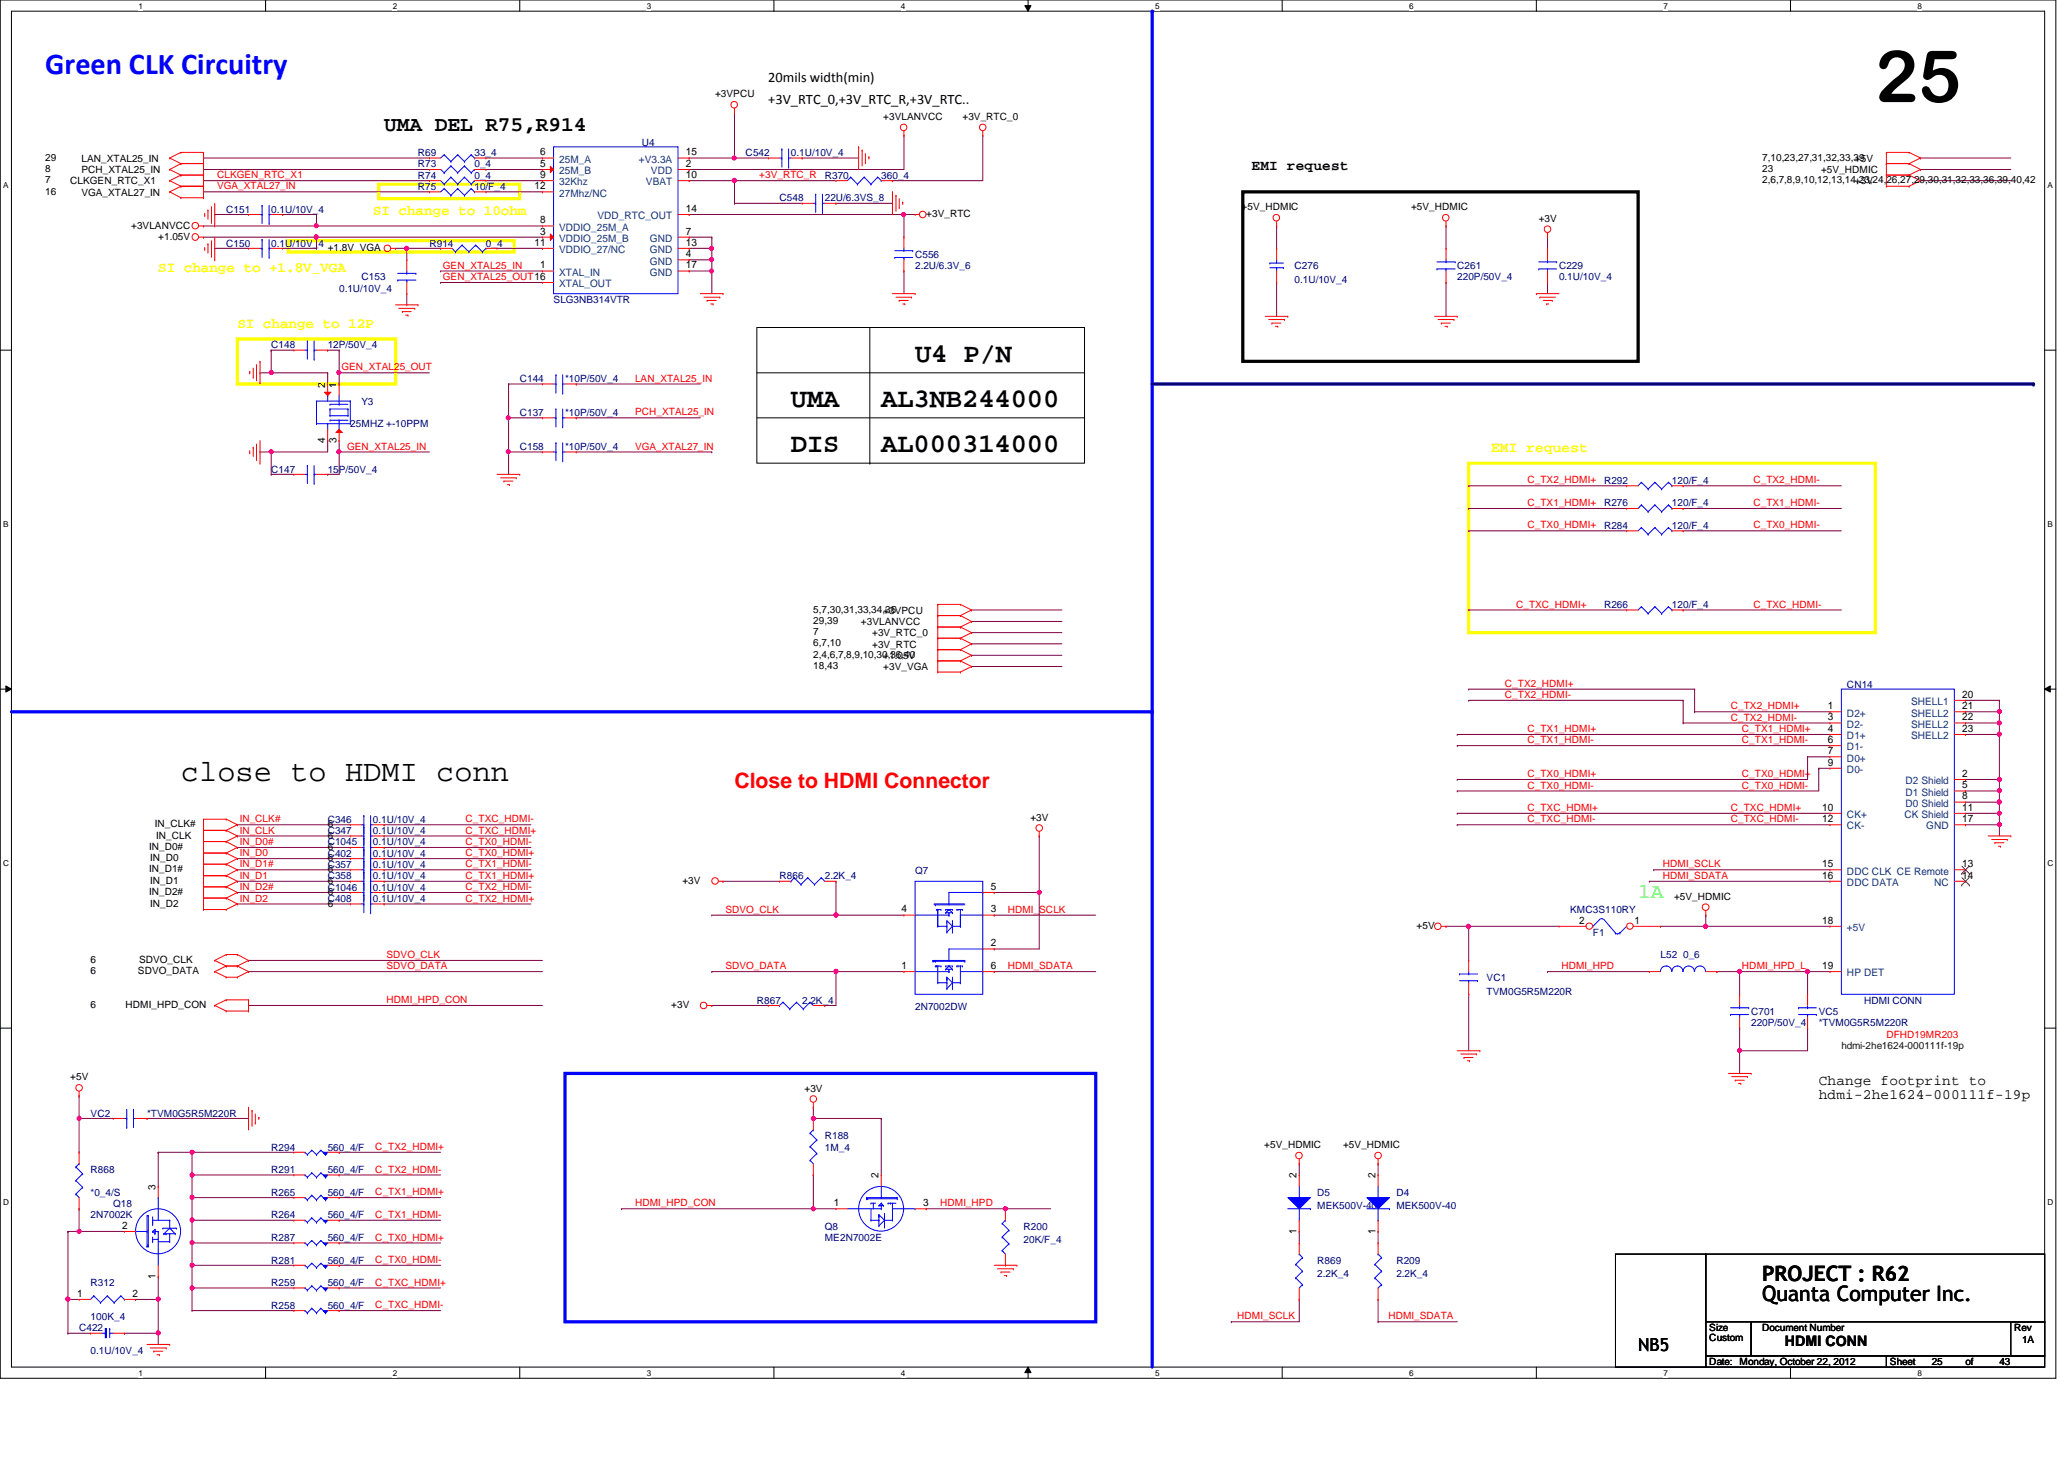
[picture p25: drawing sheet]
<svg xmlns="http://www.w3.org/2000/svg" width="297mm" height="210mm" viewBox="0 0 297 210" stroke-linecap="round" stroke-linejoin="round" font-family="sans-serif">
<defs><g id="words">
<text font-size="10.4" x="269.9" y="14.7">25</text>
<text font-size="4.4" fill="#00f" x="6.5" y="10.6">Green CLK Circuitry</text>
<text font-size="4.4" x="26" y="112.4">close to HDMI conn</text>
<g font-size="3.9">
<text x="131.7" y="52">U4 P/N</text>
<text x="113.8" y="58.5">UMA</text>
<text x="126.8" y="58.5">AL3NB244000</text>
<text x="113.8" y="65">DIS</text>
<text x="126.8" y="65">AL000314000</text>
</g>
<g font-size="3">
<text x="55.3" y="18.8">UMA DEL R75,R914</text>
<text x="253.6" y="184.2">PROJECT : R62</text>
<text x="253.6" y="187.2">Quanta Computer Inc.</text>
</g>
<text font-size="3" fill="#f00" x="105.7" y="113.4">Close to HDMI Connector</text>
<text font-size="3" fill="#0f0" x="235.8" y="129.2">1A</text>
<text font-size="2.6" x="235.8" y="194.3">NB5</text>
<g font-size="2.1">
<text x="110.6" y="11.7">20mils width(min)</text>
<text x="110.6" y="15">+3V_RTC_0,+3V_RTC_R,+3V_RTC..</text>
<text x="180.1" y="24.4">EMI request</text>
<text x="261.7" y="156">Change footprint to</text>
<text x="261.7" y="158.1">hdmi-2he1624-000111f-19p</text>
<text x="256.9" y="193.7">HDMI CONN</text>
</g>
<g font-size="2.1" fill="#ff0">
<text x="53.7" y="30.9">SI change to 10ohm</text>
<text x="22.8" y="39.1">SI change to +1.8V_VGA</text>
<text x="34.2" y="47.2">SI change to 12P</text>
<text x="214.6" y="65.1">EMI request</text>
</g>
<g font-size="1.5">
<text x="77.7" y="22.4">6</text>
<text x="98.7" y="22.4">15</text>
<text x="76.9" y="27.2">12</text>
<text x="77.7" y="24">5</text>
<text x="77.7" y="25.6">9</text>
<text x="98.7" y="24">2</text>
<text x="98.7" y="25.6">10</text>
<text x="76.9" y="35.3">11</text>
<text x="77.7" y="32.1">8</text>
<text x="77.7" y="33.7">3</text>
<text x="98.7" y="33.7">7</text>
<text x="98.7" y="35.3">13</text>
<text x="98.7" y="30.5">14</text>
<text x="77.7" y="38.6">1</text>
<text x="98.7" y="37">4</text>
<text x="98.7" y="38.6">17</text>
<text x="46.8" y="55.8" transform="rotate(-90 46.8 55.8)">2</text>
<text x="48.4" y="55.8" transform="rotate(-90 48.4 55.8)">1</text>
<text x="46.8" y="63.7" transform="rotate(-90 46.8 63.7)">4</text>
<text x="48.4" y="63.7" transform="rotate(-90 48.4 63.7)">3</text>
<text x="282.4" y="100.4">20</text>
<text x="263.1" y="102">1</text>
<text x="263.1" y="103.6">3</text>
<text x="263.1" y="105.3">4</text>
<text x="263.1" y="106.9">6</text>
<text x="282.4" y="102">21</text>
<text x="282.4" y="103.6">22</text>
<text x="282.4" y="105.3">23</text>
<text x="263.1" y="108.5">7</text>
<text x="263.1" y="110.2">9</text>
<text x="282.4" y="113.4">5</text>
<text x="282.4" y="111.8">2</text>
<text x="262.3" y="116.6">10</text>
<text x="262.3" y="118.3">12</text>
<text x="282.4" y="116.6">11</text>
<text x="282.4" y="118.3">17</text>
<text x="282.4" y="115">8</text>
<text x="262.3" y="124.8">15</text>
<text x="282.4" y="124.8">13</text>
<text x="129.7" y="131.3">4</text>
<text x="142.6" y="128">5</text>
<text x="142.6" y="131.3">3</text>
<text x="262.3" y="126.4">16</text>
<text x="282.4" y="126.4">14</text>
<text x="142.6" y="136.1">2</text>
<text x="227.3" y="132.9">2</text>
<text x="235.2" y="132.9">1</text>
<text x="262.3" y="132.9">18</text>
<text x="129.7" y="139.4">1</text>
<text x="142.6" y="139.4">6</text>
<text x="262.3" y="139.4">19</text>
<text x="22.4" y="171.2" transform="rotate(-90 22.4 171.2)">3</text>
<text x="120" y="173.5">1</text>
<text x="126.4" y="169.5" transform="rotate(-90 126.4 169.5)">2</text>
<text x="132.8" y="173.5">3</text>
<text x="186.6" y="169.5" transform="rotate(-90 186.6 169.5)">2</text>
<text x="197.9" y="169.5" transform="rotate(-90 197.9 169.5)">2</text>
<text x="17.6" y="176.8">2</text>
<text x="186.6" y="177.5" transform="rotate(-90 186.6 177.5)">1</text>
<text x="197.9" y="177.5" transform="rotate(-90 197.9 177.5)">1</text>
<text x="22.4" y="184" transform="rotate(-90 22.4 184)">1</text>
<text x="11.1" y="186.6">1</text>
<text x="19" y="186.6">2</text>
</g>
<g font-size="1.5" fill="#004080">
<text x="80.5" y="23.4">25M_A</text>
<text x="91.9" y="23.4">+V3.3A</text>
<text x="80.5" y="25.1">25M_B</text>
<text x="80.5" y="26.7">32Khz</text>
<text x="80.5" y="28.3">27Mhz/NC</text>
<text x="93" y="26.7">VBAT</text>
<text x="93.7" y="25.1">VDD</text>
<text x="80.5" y="33.2">VDDIO_25M_A</text>
<text x="80.5" y="34.8">VDDIO_25M_B</text>
<text x="86" y="31.5">VDD_RTC_OUT</text>
<text x="93.5" y="34.8">GND</text>
<text x="80.5" y="41.3">XTAL_OUT</text>
<text x="80.5" y="36.4">VDDIO_27/NC</text>
<text x="80.5" y="39.7">XTAL_IN</text>
<text x="93.5" y="38.1">GND</text>
<text x="93.5" y="36.4">GND</text>
<text x="93.5" y="39.7">GND</text>
<text x="275" y="101.4">SHELL1</text>
<text x="265.8" y="103.1">D2+</text>
<text x="265.8" y="104.7">D2-</text>
<text x="265.8" y="106.3">D1+</text>
<text x="265.8" y="107.9">D1-</text>
<text x="275" y="103.1">SHELL2</text>
<text x="275" y="104.7">SHELL2</text>
<text x="275" y="106.3">SHELL2</text>
<text x="265.8" y="109.6">D0+</text>
<text x="265.8" y="111.2">D0-</text>
<text x="274.2" y="112.8">D2 Shield</text>
<text x="265.8" y="117.7">CK+</text>
<text x="265.8" y="119.3">CK-</text>
<text x="274.1" y="117.7">CK Shield</text>
<text x="274.2" y="114.5">D1 Shield</text>
<text x="274.2" y="116.1">D0 Shield</text>
<text x="277.2" y="119.3">GND</text>
<text x="265.8" y="125.8">DDC CLK CE Remote</text>
<text x="265.8" y="127.5">DDC DATA</text>
<text x="278.3" y="127.5">NC</text>
<text x="265.8" y="133.9">+5V</text>
<text x="265.8" y="140.5">HP DET</text>
</g>
<g font-size="1.4">
<text x="102.9" y="14">+3VPCU</text>
<text x="127.1" y="17.3">+3VLANVCC</text>
<text x="138.5" y="17.3">+3V_RTC_0</text>
<text x="6.5" y="23.1">29</text>
<text x="11.7" y="23.3">LAN_XTAL25_IN</text>
<text x="253.6" y="23.1">7,10,23,27,31,32,33,39</text>
<text x="267" y="23.3">+5V</text>
<text x="6.5" y="24.8">8</text>
<text x="6.5" y="28">16</text>
<text x="6.5" y="26.4">7</text>
<text x="10.1" y="26.5">CLKGEN_RTC_X1</text>
<text x="11.7" y="24.9">PCH_XTAL25_IN</text>
<text x="11.7" y="28.2">VGA_XTAL27_IN</text>
<text x="253.6" y="26.4">2,6,7,8,9,10,12,13,14,23,24,26,27,29,30,31,32,33,36,39,40,42</text>
<text x="253.6" y="24.8">23</text>
<text x="262.1" y="24.9">+5V_HDMIC</text>
<text x="267" y="26.5">+3V</text>
<text x="18.9" y="32.9">+3VLANVCC</text>
<text x="22.8" y="34.5">+1.05V</text>
<text x="133.3" y="31.2">+3V_RTC</text>
<text x="178.7" y="30.3">+5V_HDMIC</text>
<text x="203.1" y="30.3">+5V_HDMIC</text>
<text x="221.4" y="31.9">+3V</text>
<text x="47.2" y="36.1">+1.8V_VGA</text>
<text x="117" y="89.8">29,39</text>
<text x="117" y="88.1">5,7,30,31,33,34,35</text>
<text x="123.9" y="89.9">+3VLANVCC</text>
<text x="127.1" y="88.3">+3VPCU</text>
<text x="117" y="94.7">2,4,6,7,8,9,10,30,36,40</text>
<text x="117" y="91.4">7</text>
<text x="117" y="93">6,7,10</text>
<text x="125.5" y="91.6">+3V_RTC_0</text>
<text x="125.5" y="93.2">+3V_RTC</text>
<text x="127.1" y="94.8">+1.05V</text>
<text x="117" y="96.3">18,43</text>
<text x="127.1" y="96.4">+3V_VGA</text>
<text x="22.3" y="119">IN_CLK#</text>
<text x="47.2" y="119">6</text>
<text x="148.3" y="118.1">+3V</text>
<text x="21.5" y="122.3">IN_D0#</text>
<text x="21.5" y="125.5">IN_D1#</text>
<text x="21.6" y="123.9">IN_D0</text>
<text x="22.5" y="120.6">IN_CLK</text>
<text x="47.2" y="123.9">6</text>
<text x="47.2" y="120.6">6</text>
<text x="47.2" y="122.3">6</text>
<text x="47.2" y="125.5">6</text>
<text x="21.5" y="128.8">IN_D2#</text>
<text x="21.6" y="127.2">IN_D1</text>
<text x="21.6" y="130.4">IN_D2</text>
<text x="47.2" y="127.2">6</text>
<text x="47.2" y="130.4">6</text>
<text x="47.2" y="128.8">6</text>
<text x="98.2" y="127.2">+3V</text>
<text x="240.9" y="129.5">+5V_HDMIC</text>
<text x="203.9" y="133.6">+5V</text>
<text x="13" y="138.6">6</text>
<text x="13" y="140.2">6</text>
<text x="19.9" y="140.2">SDVO_DATA</text>
<text x="20" y="138.6">SDVO_CLK</text>
<text x="13" y="145">6</text>
<text x="18.1" y="145">HDMI_HPD_CON</text>
<text x="96.6" y="145">+3V</text>
<text x="10.1" y="155.4">+5V</text>
<text x="115.8" y="157.1">+3V</text>
<text x="181.9" y="165.2">+5V_HDMIC</text>
<text x="193.3" y="165.2">+5V_HDMIC</text>
<text x="246" y="191.5">Size</text>
<text x="253.6" y="191.5">Document Number</text>
<text x="289.9" y="191.5">Rev</text>
<text x="246" y="196.4">Date: Monday, October 22, 2012</text>
<text x="246" y="193">Custom</text>
<text x="272" y="196.4">Sheet</text>
<text x="278" y="196.4">25</text>
<text x="282.9" y="196.4">of</text>
<text x="287.7" y="196.4">43</text>
<text x="291" y="193.2">1A</text>
</g>
<g font-size="1.4" fill="#000080">
<text x="60.2" y="22.5">R69</text>
<text x="68.3" y="22.5">33_4</text>
<text x="92.4" y="21">U4</text>
<text x="107.3" y="22.5">C542</text>
<text x="113.8" y="22.5">0.1U/10V_4</text>
<text x="60.2" y="24.1">R73</text>
<text x="60.2" y="27.3">R75</text>
<text x="60.2" y="25.7">R74</text>
<text x="68.3" y="24.1">0_4</text>
<text x="68.3" y="27.3">10/F_4</text>
<text x="68.3" y="25.7">0_4</text>
<text x="112.2" y="29">C548</text>
<text x="118.7" y="25.7">R370</text>
<text x="118.7" y="29">22U/6.3VS_8</text>
<text x="126.8" y="25.7">360_4</text>
<text x="32.6" y="30.6">C151</text>
<text x="32.6" y="35.5">C150</text>
<text x="39" y="30.6">0.1U/10V_4</text>
<text x="39" y="35.5">0.1U/10V_4</text>
<text x="61.8" y="35.5">R914</text>
<text x="69.9" y="35.5">0_4</text>
<text x="48.8" y="42">0.1U/10V_4</text>
<text x="52" y="40.3">C153</text>
<text x="131.7" y="37.1">C556</text>
<text x="131.7" y="38.7">2.2U/6.3V_6</text>
<text x="186.3" y="38.7">C276</text>
<text x="186.3" y="40.7">0.1U/10V_4</text>
<text x="209.7" y="38.7">C261</text>
<text x="209.7" y="40.3">220P/50V_4</text>
<text x="224.4" y="38.7">C229</text>
<text x="224.4" y="40.3">0.1U/10V_4</text>
<text x="79.7" y="43.6">SLG3NB314VTR</text>
<text x="39" y="50.1">C148</text>
<text x="47.2" y="50.1">12P/50V_4</text>
<text x="52" y="58.3">Y3</text>
<text x="74.8" y="59.9">C137</text>
<text x="74.8" y="55">C144</text>
<text x="81.3" y="59.9">*10P/50V_4</text>
<text x="81.3" y="55">*10P/50V_4</text>
<text x="50.4" y="61.5">25MHZ +-10PPM</text>
<text x="74.8" y="64.7">C158</text>
<text x="81.3" y="64.7">*10P/50V_4</text>
<text x="39" y="68">C147</text>
<text x="47.2" y="68">15P/50V_4</text>
<text x="230.8" y="69.6">R292</text>
<text x="240.6" y="69.6">120/F_4</text>
<text x="230.8" y="76.1">R284</text>
<text x="230.8" y="72.9">R276</text>
<text x="240.6" y="76.1">120/F_4</text>
<text x="240.6" y="72.9">120/F_4</text>
<text x="230.8" y="87.5">R266</text>
<text x="240.6" y="87.5">120/F_4</text>
<text x="265.8" y="99">CN14</text>
<text x="47.2" y="118.4">C346</text>
<text x="53.7" y="118.4">0.1U/10V_4</text>
<text x="47.2" y="121.6">C1045</text>
<text x="47.2" y="123.3">C402</text>
<text x="47.2" y="124.9">C357</text>
<text x="47.2" y="120">C347</text>
<text x="53.7" y="123.3">0.1U/10V_4</text>
<text x="53.7" y="124.9">0.1U/10V_4</text>
<text x="53.7" y="120">0.1U/10V_4</text>
<text x="53.7" y="121.6">0.1U/10V_4</text>
<text x="131.7" y="125.7">Q7</text>
<text x="47.2" y="126.5">C358</text>
<text x="47.2" y="128.1">C1046</text>
<text x="47.2" y="129.8">C408</text>
<text x="53.7" y="126.5">0.1U/10V_4</text>
<text x="53.7" y="129.8">0.1U/10V_4</text>
<text x="53.7" y="128.1">0.1U/10V_4</text>
<text x="112.2" y="126.5">R866</text>
<text x="118.7" y="126.5">2.2K_4</text>
<text x="226" y="131.4">KMC3S110RY</text>
<text x="229.2" y="134.6">F1</text>
<text x="239" y="137.9">L52 0_6</text>
<text x="213.9" y="141.1">VC1</text>
<text x="213.9" y="143.1">TVM0G5R5M220R</text>
<text x="108.9" y="144.4">R867</text>
<text x="115.4" y="144.4">2.2K_4</text>
<text x="131.7" y="145.4">2N7002DW</text>
<text x="252" y="146">C701</text>
<text x="252" y="147.7">220P/50V_4</text>
<text x="261.7" y="146">VC5</text>
<text x="261.7" y="147.7">*TVM0G5R5M220R</text>
<text x="268.3" y="144.4">HDMI CONN</text>
<text x="13" y="160.7">VC2</text>
<text x="21.2" y="160.7">*TVM0G5R5M220R</text>
<text x="39" y="165.5">R294</text>
<text x="47.2" y="165.5">560_4/F</text>
<text x="118.7" y="163.9">R188</text>
<text x="118.7" y="165.5">1M_4</text>
<text x="13" y="168.8">R868</text>
<text x="13" y="172">*0_4/S</text>
<text x="16.3" y="173.7">Q18</text>
<text x="39" y="172">R265</text>
<text x="39" y="168.8">R291</text>
<text x="47.2" y="172">560_4/F</text>
<text x="47.2" y="168.8">560_4/F</text>
<text x="189.6" y="172">D5</text>
<text x="189.6" y="174">MEK500V-40</text>
<text x="201" y="172">D4</text>
<text x="201" y="174">MEK500V-40</text>
<text x="13" y="175.3">2N7002K</text>
<text x="39" y="175.3">R264</text>
<text x="39" y="178.5">R287</text>
<text x="47.2" y="175.3">560_4/F</text>
<text x="47.2" y="178.5">560_4/F</text>
<text x="118.7" y="176.9">Q8</text>
<text x="118.7" y="178.5">ME2N7002E</text>
<text x="147.3" y="176.9">R200</text>
<text x="147.3" y="178.9">20K/F_4</text>
<text x="13" y="185">R312</text>
<text x="39" y="181.8">R281</text>
<text x="39" y="185">R259</text>
<text x="47.2" y="181.8">560_4/F</text>
<text x="47.2" y="185">560_4/F</text>
<text x="189.6" y="181.8">R869</text>
<text x="189.6" y="183.7">2.2K_4</text>
<text x="201" y="181.8">R209</text>
<text x="201" y="183.7">2.2K_4</text>
<text x="11.4" y="191.5">C422</text>
<text x="13" y="189.9">100K_4</text>
<text x="39" y="188.3">R258</text>
<text x="47.2" y="188.3">560_4/F</text>
<text x="13" y="194.8">0.1U/10V_4</text>
</g>
<g font-size="1.4" fill="#f00">
<text x="31.2" y="25.7">CLKGEN_RTC_X1</text>
<text x="31.2" y="27.3">VGA_XTAL27_IN</text>
<text x="109.3" y="25.7">+3V_RTC_R</text>
<text x="63.8" y="38.7">GEN_XTAL25_IN</text>
<text x="63.8" y="40.3">GEN_XTAL25_OUT16</text>
<text x="49.1" y="53.3">GEN_XTAL25_OUT</text>
<text x="91.4" y="59.8">PCH_XTAL25_IN</text>
<text x="91.4" y="54.9">LAN_XTAL25_IN</text>
<text x="50" y="64.7">GEN_XTAL25_IN</text>
<text x="91.4" y="64.7">VGA_XTAL27_IN</text>
<text x="219.8" y="69.6">C_TX2_HDMI+</text>
<text x="252.3" y="69.6">C_TX2_HDMI-</text>
<text x="219.8" y="72.8">C_TX1_HDMI+</text>
<text x="219.8" y="76">C_TX0_HDMI+</text>
<text x="252.3" y="72.8">C_TX1_HDMI-</text>
<text x="252.3" y="76">C_TX0_HDMI-</text>
<text x="218.2" y="87.4">C_TXC_HDMI+</text>
<text x="252.3" y="87.4">C_TXC_HDMI-</text>
<text x="216.6" y="100.4">C_TX2_HDMI-</text>
<text x="216.6" y="98.8">C_TX2_HDMI+</text>
<text x="219.8" y="106.9">C_TX1_HDMI-</text>
<text x="219.8" y="105.3">C_TX1_HDMI+</text>
<text x="249.1" y="102.1">C_TX2_HDMI+</text>
<text x="249.1" y="103.7">C_TX2_HDMI-</text>
<text x="250.7" y="106.9">C_TX1_HDMI-</text>
<text x="250.7" y="105.3">C_TX1_HDMI+</text>
<text x="219.8" y="111.8">C_TX0_HDMI+</text>
<text x="219.8" y="113.5">C_TX0_HDMI-</text>
<text x="250.7" y="111.8">C_TX0_HDMI+</text>
<text x="250.7" y="113.5">C_TX0_HDMI-</text>
<text x="34.5" y="118.3">IN_CLK#</text>
<text x="34.5" y="119.9">IN_CLK</text>
<text x="67" y="118.3">C_TXC_HDMI-</text>
<text x="67" y="119.9">C_TXC_HDMI+</text>
<text x="219.8" y="118.3">C_TXC_HDMI-</text>
<text x="219.8" y="116.7">C_TXC_HDMI+</text>
<text x="249.1" y="118.3">C_TXC_HDMI-</text>
<text x="249.1" y="116.7">C_TXC_HDMI+</text>
<text x="34.5" y="121.6">IN_D0#</text>
<text x="34.5" y="123.2">IN_D0</text>
<text x="34.5" y="124.8">IN_D1#</text>
<text x="67" y="121.6">C_TX0_HDMI-</text>
<text x="67" y="123.2">C_TX0_HDMI+</text>
<text x="67" y="124.8">C_TX1_HDMI-</text>
<text x="239.3" y="124.8">HDMI_SCLK</text>
<text x="34.5" y="128.1">IN_D2#</text>
<text x="34.5" y="129.7">IN_D2</text>
<text x="34.5" y="126.4">IN_D1</text>
<text x="67" y="126.4">C_TX1_HDMI+</text>
<text x="67" y="128.1">C_TX2_HDMI-</text>
<text x="67" y="129.7">C_TX2_HDMI+</text>
<text x="104.4" y="131.3">SDVO_CLK</text>
<text x="145" y="131.3">HDMI_SCLK</text>
<text x="239.3" y="126.4">HDMI_SDATA</text>
<text x="55.6" y="137.8">SDVO_CLK</text>
<text x="55.6" y="139.4">SDVO_DATA</text>
<text x="104.4" y="139.4">SDVO_DATA</text>
<text x="145" y="139.4">HDMI_SDATA</text>
<text x="224.7" y="139.4">HDMI_HPD</text>
<text x="250.7" y="139.4">HDMI_HPD_L</text>
<text x="55.6" y="144.3">HDMI_HPD_CON</text>
<text x="271.5" y="149.3">DFHD19MR203</text>
<text x="54" y="165.4">C_TX2_HDMI+</text>
<text x="54" y="172">C_TX1_HDMI+</text>
<text x="54" y="168.7">C_TX2_HDMI-</text>
<text x="91.4" y="173.6">HDMI_HPD_CON</text>
<text x="135.3" y="173.6">HDMI_HPD</text>
<text x="54" y="178.5">C_TX0_HDMI+</text>
<text x="54" y="175.2">C_TX1_HDMI-</text>
<text x="54" y="185">C_TXC_HDMI+</text>
<text x="54" y="181.7">C_TX0_HDMI-</text>
<text x="54" y="188.2">C_TXC_HDMI-</text>
<text x="178.1" y="189.8">HDMI_SCLK</text>
<text x="199.8" y="189.8">HDMI_SDATA</text>
</g>
<text font-size="1.4" fill="#004000" x="265" y="150.9">hdmi-2he1624-000111f-19p</text>
<g font-size="1.2">
<text x="19.9" y="1.2">1</text>
<text x="56.5" y="1.2">2</text>
<text x="93.1" y="1.2">3</text>
<text x="129.7" y="1.2">4</text>
<text x="166.2" y="1.2">5</text>
<text x="202.8" y="1.2">6</text>
<text x="239.4" y="1.2">7</text>
<text x="276" y="1.2">8</text>
<text x=".5" y="27.1">A</text>
<text x="294.7" y="27.1">A</text>
<text x=".5" y="75.8">B</text>
<text x="294.7" y="75.8">B</text>
<text x=".5" y="124.6">C</text>
<text x="294.7" y="124.6">C</text>
<text x=".5" y="173.4">D</text>
<text x="294.7" y="173.4">D</text>
<text x="19.9" y="197.9">1</text>
<text x="56.5" y="197.9">2</text>
<text x="93.1" y="197.9">3</text>
<text x="129.7" y="197.9">4</text>
<text x="166.2" y="197.9">5</text>
<text x="202.8" y="197.9">6</text>
<text x="239.4" y="197.9">7</text>
<text x="276" y="197.9">8</text>
</g>
</g></defs>
<path d="M0 0h295.9v198.3h-295.9zM1.6 1.6h292.7v195.1h-292.7z" fill="none" stroke="#000" stroke-width=".14"/>
<g fill="#fff">
<path d="M19.9 .2h.6v1.3h-.6z"/>
<path d="M19.9 196.9h.6v1.3h-.6z"/>
</g>
<path d="M38.2 0v1.6M38.2 196.7v1.6" fill="none" stroke="#000" stroke-width=".14"/>
<g fill="#fff">
<path d="M56.5 .2h.6v1.3h-.6z"/>
<path d="M56.5 196.9h.6v1.3h-.6z"/>
</g>
<path d="M74.8 0v1.6M74.8 196.7v1.6" fill="none" stroke="#000" stroke-width=".14"/>
<g fill="#fff">
<path d="M93.1 .2h.6v1.3h-.6z"/>
<path d="M93.1 196.9h.6v1.3h-.6z"/>
</g>
<path d="M111.4 0v1.6M111.4 196.7v1.6" fill="none" stroke="#000" stroke-width=".14"/>
<g fill="#fff">
<path d="M129.7 .2h.6v1.3h-.6z"/>
<path d="M129.7 196.9h.6v1.3h-.6z"/>
</g>
<path d="M147.5 .8h.9l-.4 .8zM148 0v1.6M148 196.7l.4 .8h-.9zM148 196.7v1.6" fill="none" stroke="#000" stroke-width=".14"/>
<path d="M147.5 .8h.9l-.4 .8zM148 196.7l.4 .8h-.9z" fill="#000"/>
<g fill="#fff">
<path d="M166.2 .2h.6v1.3h-.6z"/>
<path d="M166.2 196.9h.6v1.3h-.6z"/>
</g>
<path d="M184.5 0v1.6M184.5 196.7v1.6" fill="none" stroke="#000" stroke-width=".14"/>
<g fill="#fff">
<path d="M202.8 .2h.6v1.3h-.6z"/>
<path d="M202.8 196.9h.6v1.3h-.6z"/>
</g>
<path d="M221.1 0v1.6M221.1 196.7v1.6" fill="none" stroke="#000" stroke-width=".14"/>
<g fill="#fff">
<path d="M239.4 .2h.6v1.3h-.6z"/>
<path d="M239.4 196.9h.6v1.3h-.6z"/>
</g>
<path d="M257.7 0v1.6M257.7 196.7v1.6" fill="none" stroke="#000" stroke-width=".14"/>
<g fill="#fff">
<path d="M276 .2h.6v1.3h-.6z"/>
<path d="M276 196.9h.6v1.3h-.6z"/>
<path d="M.5 26h.7v1.3h-.7z"/>
<path d="M294.7 26h.7v1.3h-.7z"/>
<path d="M.5 74.8h.7v1.3h-.7z"/>
<path d="M294.7 74.8h.7v1.3h-.7z"/>
</g>
<path d="M0 50.4h1.6M294.3 50.4h1.6" fill="none" stroke="#000" stroke-width=".14"/>
<g fill="#fff">
<path d="M.5 123.5h.8v1.3h-.8z"/>
<path d="M294.7 123.5h.8v1.3h-.8z"/>
</g>
<path d="M0 99.1h1.6M.8 98.7l.8 .4-.8 .5zM294.3 99.1l.8-.4v.9zM294.3 99.1h1.6" fill="none" stroke="#000" stroke-width=".14"/>
<path d="M.8 98.7l.8 .4-.8 .5zM294.3 99.1l.8-.4v.9z" fill="#000"/>
<g fill="#fff">
<path d="M.5 172.3h.8v1.3h-.8z"/>
<path d="M294.7 172.3h.8v1.3h-.8z"/>
</g>
<path d="M0 147.9h1.6M294.3 147.9h1.6" fill="none" stroke="#000" stroke-width=".14"/>
<path d="M1.6 102.4h164.2" fill="none" stroke="#00f" stroke-width=".47"/>
<circle cx="165.8" cy="102.4" r=".23" fill="#00f"/>
<path d="M165.8 1.6v195.1" fill="none" stroke="#00f" stroke-width=".47"/>
<circle cx="165.8" cy="1.6" r=".23" fill="#00f"/>
<path d="M178.9 27.6h56.9v24.4h-56.9z" fill="none" stroke="#000" stroke-width=".47"/>
<path d="M165.8 55.2h126.8" fill="none" stroke="#0000a0" stroke-width=".47"/>
<circle cx="292.6" cy="55.2" r=".23" fill="#0000a0"/>
<path d="M41.5 34.6h32.5v1.6h-32.5zM54.5 26.5h20.3v2.1h-20.3zM34.2 48.8h22.7v6.4h-22.7zM211.4 66.6h58.5v24.4h-58.5z" fill="none" stroke="#ff0" stroke-width=".47"/>
<path d="M81.3 154.4h76.4v35.8h-76.4z" fill="none" stroke="#00f" stroke-width=".47"/>
<path d="M108.9 47.1h47.2v19.5h-47.2zM108.9 53.6h47.2M125.2 47.1v19.5M156.1 53.6h.1M108.9 60.1h47.2M125.2 66.6h.1M156.1 60.1h.1" fill="none" stroke="#000" stroke-width=".14"/>
<g fill="none" stroke="#800040" stroke-width=".14">
<path d="M282.9 100.8h.1M282.9 102.4h.1M282.9 112.1h.1M282.9 113.8h.1M282.9 115.4h.1M282.9 100.8h4.8M282.9 102.4h4.8M282.9 112.1h4.8M282.9 113.8h4.8M287.7 117h.1M287.7 113.8h.1M287.7 113.8v1.6h-4.8"/>
<path d="M287.7 117v1.7M237.4 126.8h.1M237.4 126.8h26M238 125.1h.1M238 125.1h25.4"/>
</g>
<circle cx="287.7" cy="115.4" r=".31" fill="#f0f"/>
<circle cx="287.7" cy="115.4" r=".31" fill="none" stroke="#f0f" stroke-width=".14"/>
<path d="M282.9 117h.1M282.9 117h4.8" fill="none" stroke="#800040" stroke-width=".14"/>
<circle cx="287.7" cy="117" r=".3" fill="#f0f"/>
<circle cx="287.7" cy="117" r=".3" fill="none" stroke="#f0f" stroke-width=".14"/>
<path d="M282.9 118.7h.1M282.9 118.7h4.8" fill="none" stroke="#800040" stroke-width=".14"/>
<circle cx="287.7" cy="118.6" r=".3" fill="#f0f"/>
<circle cx="287.7" cy="118.6" r=".3" fill="none" stroke="#f0f" stroke-width=".14"/>
<path d="M287.7 100.8h.1M287.7 100.8v1.6" fill="none" stroke="#800040" stroke-width=".14"/>
<circle cx="287.7" cy="102.4" r=".3" fill="#f0f"/>
<circle cx="287.7" cy="102.4" r=".3" fill="none" stroke="#f0f" stroke-width=".14"/>
<path d="M287.7 105.7h.1M287.7 115.4h.1M287.7 118.7h.1M287.7 112.1h.1M287.7 105.7v8.1M287.7 115.4v1.6M287.7 118.7v1.6" fill="none" stroke="#800040" stroke-width=".14"/>
<circle cx="287.7" cy="113.7" r=".3" fill="#f0f"/>
<circle cx="287.7" cy="113.7" r=".3" fill="none" stroke="#f0f" stroke-width=".14"/>
<circle cx="287.7" cy="112.1" r=".3" fill="#f0f"/>
<circle cx="287.7" cy="112.1" r=".3" fill="none" stroke="#f0f" stroke-width=".14"/>
<g fill="none" stroke="#800040" stroke-width=".14">
<path d="M222.7 34.1h.1M222.7 34.1v1.6M222.7 40.6h.1M222.7 40.6v1.6M35.8 138.2h.1M35.8 139.8h.1M35.8 139.8h42.3M35.8 138.2h42.3M250.4 139.8h.1M250.4 139.8v3.2M260.1 139.8h.1M260.1 139.8h3.3"/>
<path d="M35.8 144.7h.1M35.8 144.7h42.3M187 177.2h.1M187 177.2v1.6M198.3 167.4h.1M198.3 177.2h.1M198.3 167.4v1.6M198.3 177.2v1.6M177.2 190.2h.1M177.2 190.2h9.8M198.3 190.2h.1M198.3 190.2h11.4"/>
</g>
<circle cx="250.3" cy="139.8" r=".31" fill="#f0f"/>
<circle cx="250.3" cy="139.8" r=".31" fill="none" stroke="#f0f" stroke-width=".14"/>
<g fill="none" stroke="#800040" stroke-width=".14">
<path d="M222.7 139.8h.1M222.7 139.8h14.7M247.1 139.8h.1M247.1 139.8h3.3M250.4 151.2h.1M250.4 151.2v3.2M9.8 177.2h.1M9.8 177.2v14.6M11.4 177.2h.1M11.4 177.2h6.5M22.8 165.8h.1M22.8 165.8h4.8"/>
<path d="M9.8 191.8h.1M9.8 186.9h.1M9.8 191.8h3.2M9.8 186.9h1.6M22.8 183.7h.1M22.8 183.7v3.2"/>
</g>
<circle cx="9.8" cy="186.9" r=".31" fill="#f0f"/>
<circle cx="9.8" cy="186.9" r=".31" fill="none" stroke="#f0f" stroke-width=".14"/>
<path d="M22.8 165.8h.1M22.8 165.8v4.9M19.5 186.9h.1M19.5 186.9h3.3M22.8 191.8h.1M22.8 191.8v1.6" fill="none" stroke="#800040" stroke-width=".14"/>
<circle cx="22.8" cy="186.9" r=".3" fill="#f0f"/>
<circle cx="22.8" cy="186.9" r=".3" fill="none" stroke="#f0f" stroke-width=".14"/>
<path d="M27.6 185.3h.1M27.6 185.3v3.3" fill="none" stroke="#800040" stroke-width=".14"/>
<circle cx="27.6" cy="185.3" r=".3" fill="#f0f"/>
<circle cx="27.6" cy="185.3" r=".3" fill="none" stroke="#f0f" stroke-width=".14"/>
<path d="M27.6 165.8h.1M27.6 165.8v3.2" fill="none" stroke="#800040" stroke-width=".14"/>
<circle cx="27.6" cy="169" r=".3" fill="#f0f"/>
<circle cx="27.6" cy="169" r=".3" fill="none" stroke="#f0f" stroke-width=".14"/>
<circle cx="27.6" cy="165.8" r=".3" fill="#f0f"/>
<circle cx="27.6" cy="165.8" r=".3" fill="none" stroke="#f0f" stroke-width=".14"/>
<path d="M27.6 178.8h.1M27.6 172.3h.1M27.6 178.8h14.7M27.6 172.3h14.7M27.6 182h.1M27.6 182h14.7" fill="none" stroke="#800040" stroke-width=".14"/>
<circle cx="27.6" cy="172.3" r=".31" fill="#f0f"/>
<circle cx="27.6" cy="172.3" r=".31" fill="none" stroke="#f0f" stroke-width=".14"/>
<path d="M27.6 175.6h.1M27.6 178.8h.1M27.6 175.6h14.7M27.6 178.8v3.2M27.6 188.6h.1M27.6 188.6h14.7" fill="none" stroke="#800040" stroke-width=".14"/>
<circle cx="27.6" cy="182" r=".3" fill="#f0f"/>
<circle cx="27.6" cy="182" r=".3" fill="none" stroke="#f0f" stroke-width=".14"/>
<path d="M27.6 169h.1M27.6 175.6h.1M27.6 169v3.3M27.6 175.6v3.2M27.6 185.3h.1M27.6 185.3h14.7" fill="none" stroke="#800040" stroke-width=".14"/>
<circle cx="27.6" cy="178.8" r=".3" fill="#f0f"/>
<circle cx="27.6" cy="178.8" r=".3" fill="none" stroke="#f0f" stroke-width=".14"/>
<circle cx="27.6" cy="175.5" r=".3" fill="#f0f"/>
<circle cx="27.6" cy="175.5" r=".3" fill="none" stroke="#f0f" stroke-width=".14"/>
<g fill="none" stroke="#800040" stroke-width=".14">
<path d="M27.6 172.3h.1M27.6 165.8h.1M27.6 169h.1M27.6 172.3v3.3M27.6 165.8h14.7M27.6 169h14.7M48.8 165.8h.1M48.8 178.8h.1M48.8 175.6h.1M48.8 165.8h14.6M48.8 178.8h14.6M48.8 175.6h14.6"/>
<path d="M17.9 191.8h.1M17.9 191.8h4.9M27.6 182h.1M27.6 182v3.3M48.8 188.6h.1M48.8 185.3h.1M48.8 182h.1M48.8 188.6h14.6M48.8 185.3h14.6M48.8 182h14.6"/>
</g>
<circle cx="22.8" cy="191.8" r=".3" fill="#f0f"/>
<circle cx="22.8" cy="191.8" r=".3" fill="none" stroke="#f0f" stroke-width=".14"/>
<g fill="none" stroke="#800040" stroke-width=".14">
<path d="M211.4 99.1h.1M211.4 99.1h32.5M243.9 99.1h.1M243.9 99.1v3.3M34.2 118.7h.1M34.2 118.7h16.2M55.3 118.7h.1M55.3 118.7h21.1M209.7 107.3h.1M209.7 105.7h.1M209.7 112.1h.1M209.7 113.8h.1"/>
<path d="M209.7 118.7h.1M209.7 117h.1M209.7 118.7h53.7M209.7 107.3h53.7M209.7 105.7h53.7M209.7 117h53.7M211.4 100.8h.1M211.4 100.8h30.8M242.2 104h.1M242.2 104h21.2M243.9 102.4h.1M243.9 102.4h19.5"/>
<path d="M260.1 108.9h.1M260.1 108.9v3.2h-50.4M260.1 108.9h3.3M261.7 110.5h.1M261.7 110.5v3.3h-52M261.7 110.5h1.7M34.2 128.4h.1M34.2 130h.1M34.2 120.3h.1M34.2 121.9h.1M34.2 123.5h.1M34.2 125.1h.1"/>
<path d="M34.2 126.8h.1M34.2 120.3h16.2M34.2 121.9h16.2M34.2 123.5h16.2M34.2 125.1h16.2M34.2 126.8h16.2M34.2 128.4h16.2M34.2 130h16.2M55.3 120.3h.1M55.3 121.9h.1M55.3 123.5h.1M55.3 125.1h.1"/>
<path d="M55.3 126.8h.1M55.3 128.4h.1M55.3 130h.1M55.3 120.3h21.1M55.3 121.9h21.1M55.3 123.5h21.1M55.3 125.1h21.1M55.3 126.8h21.1M55.3 128.4h21.1M55.3 130h21.1M211.4 133.3h.1M211.4 133.3h13"/>
<path d="M239 133.3h.1M239 133.3h24.4M245.5 133.3h.1M48.8 172.3h.1M48.8 169h.1M48.8 172.3h14.6M48.8 169h14.6M22.8 186.9h.1M22.8 186.9v4.9M187 186.9h.1M187 186.9v3.3M198.3 186.9h.1"/>
<path d="M198.3 186.9v3.3"/>
</g>
<circle cx="245.5" cy="133.3" r=".31" fill="#f0f"/>
<circle cx="245.5" cy="133.3" r=".31" fill="none" stroke="#f0f" stroke-width=".14"/>
<path d="M245.5 131.7h.1M245.5 131.7v1.6M11.4 160.9h.1M11.4 160.9v4.9" fill="none" stroke="#800040" stroke-width=".14"/>
<circle cx="11.4" cy="160.9" r=".3" fill="#f0f"/>
<circle cx="11.4" cy="160.9" r=".3" fill="none" stroke="#f0f" stroke-width=".14"/>
<path d="M9.8 177.2h.1M11.4 173.9h.1M11.4 173.9v3.3h-1.6" fill="none" stroke="#800040" stroke-width=".14"/>
<circle cx="11.4" cy="177.2" r=".3" fill="#f0f"/>
<circle cx="11.4" cy="177.2" r=".3" fill="none" stroke="#f0f" stroke-width=".14"/>
<g fill="none" stroke="#800040" stroke-width=".14">
<path d="M183.7 32.5h.1M183.7 32.5v3.2M208.1 32.5h.1M208.1 32.5v3.2M183.7 40.6h.1M183.7 40.6v4.9M208.1 40.6h.1M208.1 40.6v4.9M211.4 69.9h.1M211.4 73.2h.1M211.4 76.4h.1M211.4 69.9h22.7"/>
<path d="M211.4 73.2h22.7M211.4 76.4h22.7M242.2 69.9h.1M242.2 73.2h.1M242.2 76.4h.1M242.2 69.9h22.8M242.2 73.2h22.8M242.2 76.4h22.8M211.4 87.8h.1M211.4 87.8h22.7M242.2 87.8h.1M242.2 87.8h22.8"/>
<path d="M282.9 104h.1M282.9 104h4.8M187 167.4h.1M187 167.4v1.6"/>
</g>
<circle cx="287.7" cy="104" r=".3" fill="#f0f"/>
<circle cx="287.7" cy="104" r=".3" fill="none" stroke="#f0f" stroke-width=".14"/>
<path d="M282.9 105.7h.1M287.7 104h.1M287.7 104v1.7h-4.8" fill="none" stroke="#800040" stroke-width=".14"/>
<circle cx="287.7" cy="105.6" r=".3" fill="#f0f"/>
<circle cx="287.7" cy="105.6" r=".3" fill="none" stroke="#f0f" stroke-width=".14"/>
<path d="M260.1 139.8h.1M260.1 139.8v3.2M250.4 151.2h.1M260.1 147.9h.1M260.1 147.9v3.3h-9.7" fill="none" stroke="#800040" stroke-width=".14"/>
<circle cx="260.1" cy="139.8" r=".31" fill="#f0f"/>
<circle cx="260.1" cy="139.8" r=".31" fill="none" stroke="#f0f" stroke-width=".14"/>
<path d="M250.4 139.8h.1M250.4 139.8h9.7M250.4 147.9h.1M250.4 147.9v3.3" fill="none" stroke="#800040" stroke-width=".14"/>
<circle cx="250.4" cy="151.1" r=".3" fill="#f0f"/>
<circle cx="250.4" cy="151.1" r=".3" fill="none" stroke="#f0f" stroke-width=".14"/>
<path d="M117 159.3h.1M117 159.3v1.6M117 160.9h.1M117 160.9h9.8" fill="none" stroke="#800040" stroke-width=".14"/>
<circle cx="117" cy="160.9" r=".3" fill="#f0f"/>
<circle cx="117" cy="160.9" r=".3" fill="none" stroke="#f0f" stroke-width=".14"/>
<path d="M89.4 173.9h.1M89.4 173.9h30.9M117 169h.1M117 173.9h.1M117 169v4.9" fill="none" stroke="#800040" stroke-width=".14"/>
<circle cx="117" cy="173.9" r=".3" fill="#f0f"/>
<circle cx="117" cy="173.9" r=".3" fill="none" stroke="#f0f" stroke-width=".14"/>
<path d="M211.4 133.3h.1M211.4 133.3v4.9M11.4 157.6h.1M11.4 157.6v3.3M211.4 143h.1M211.4 143v8.2M11.4 160.9h.1M11.4 160.9h4.9M21.2 160.9h.1M21.2 160.9h14.6M126.8 160.9h.1M126.8 160.9v8.1" fill="none" stroke="#800040" stroke-width=".14"/>
<circle cx="211.3" cy="133.3" r=".3" fill="#f0f"/>
<circle cx="211.3" cy="133.3" r=".3" fill="none" stroke="#f0f" stroke-width=".14"/>
<path d="M276.4 22.7h.1M276.4 24.4h.1M276.4 26h.1M276.4 22.7h13M276.4 24.4h13M276.4 26h13M208.1 133.3h.1M208.1 133.3h3.3M133.3 173.9h.1M133.3 173.9h17.9M144.7 173.9h.1" fill="none" stroke="#800040" stroke-width=".14"/>
<circle cx="144.7" cy="173.9" r=".3" fill="#f0f"/>
<circle cx="144.7" cy="173.9" r=".3" fill="none" stroke="#f0f" stroke-width=".14"/>
<path d="M120.3 126.8h.1M120.3 131.7h.1M120.3 131.7h9.8M120.3 126.8v4.9M143.1 131.7h.1M143.1 139.8h.1M143.1 131.7h14.6M143.1 139.8h14.6" fill="none" stroke="#800040" stroke-width=".14"/>
<circle cx="120.3" cy="131.6" r=".31" fill="#f0f"/>
<circle cx="120.3" cy="131.6" r=".31" fill="none" stroke="#f0f" stroke-width=".14"/>
<path d="M102.4 131.7h.1M102.4 139.8h.1M102.4 131.7h17.9M102.4 139.8h27.7M104.1 126.8h.1M104.1 126.8h8.1M120.3 139.8h.1M120.3 139.8v4.9h-1.6M118.7 144.7h.1" fill="none" stroke="#800040" stroke-width=".14"/>
<circle cx="120.3" cy="139.8" r=".31" fill="#f0f"/>
<circle cx="120.3" cy="139.8" r=".31" fill="none" stroke="#f0f" stroke-width=".14"/>
<path d="M143.1 128.4h.1M143.1 128.4h6.5M149.6 120.3h.1M149.6 128.4h.1M149.6 120.3v16.2M102.4 144.7h.1M102.4 144.7h8.2" fill="none" stroke="#800040" stroke-width=".14"/>
<circle cx="149.6" cy="128.4" r=".3" fill="#f0f"/>
<circle cx="149.6" cy="128.4" r=".3" fill="none" stroke="#f0f" stroke-width=".14"/>
<g fill="none" stroke="#800040" stroke-width=".14">
<path d="M39 53.6h.1M39 53.6h8.2M47.2 53.6h.1M47.2 50.4h.1M47.2 53.6v1.6M47.2 50.4h1.6M37.4 65h.1M39 65h.1M39 68.2h.1M39 68.2h3.3M47.2 68.2h.1M47.2 63.4h.1"/>
<path d="M47.2 63.4v1.6h-9.8M47.2 68.2h1.6M242.2 100.8h.1M242.2 100.8v3.2M287.7 102.4h.1M287.7 102.4v1.6M143.1 136.5h.1M143.1 136.5h6.5"/>
</g>
<circle cx="39" cy="65" r=".3" fill="#f0f"/>
<circle cx="39" cy="65" r=".3" fill="none" stroke="#f0f" stroke-width=".14"/>
<path d="M69.9 22.7h8.2M69.9 24.4h8.2M78.1 22.7h.1M78.1 24.4h.1M37.4 53.6h.1M39 50.4h.1M39 50.4v3.2h-1.6" fill="none" stroke="#800040" stroke-width=".14"/>
<circle cx="39" cy="53.6" r=".3" fill="#f0f"/>
<circle cx="39" cy="53.6" r=".3" fill="none" stroke="#f0f" stroke-width=".14"/>
<path d="M99.2 26h.1M99.2 26h21.1M105.7 26h.1M39 50.4h.1M39 50.4h3.3" fill="none" stroke="#800040" stroke-width=".14"/>
<circle cx="105.6" cy="26" r=".31" fill="#f0f"/>
<circle cx="105.6" cy="26" r=".31" fill="none" stroke="#f0f" stroke-width=".14"/>
<path d="M130.1 19.5h.1M130.1 19.5v4.9M45.5 32.5h.1M45.5 32.5h32.6M105.7 26h.1M105.7 26v3.3M115.4 22.7h.1M115.4 22.7h8.2" fill="none" stroke="#800040" stroke-width=".14"/>
<circle cx="45.5" cy="32.5" r=".3" fill="#f0f"/>
<circle cx="45.5" cy="32.5" r=".3" fill="none" stroke="#f0f" stroke-width=".14"/>
<path d="M30.9 35.7h.1M30.9 35.7h4.9M40.7 30.9h.1M40.7 30.9h4.8M45.5 34.1h.1M45.5 34.1h32.6M102.4 35.7h.1M102.4 35.7v1.7M128.4 26h.1M128.4 26h13M130.1 30.9h.1M130.1 30.9h1.6" fill="none" stroke="#800040" stroke-width=".14"/>
<circle cx="45.5" cy="34.1" r=".31" fill="#f0f"/>
<circle cx="45.5" cy="34.1" r=".31" fill="none" stroke="#f0f" stroke-width=".14"/>
<g fill="none" stroke="#800040" stroke-width=".14">
<path d="M63.4 39h.1M63.4 39h14.7M99.2 34.1h.1M99.2 37.4h.1M99.2 35.7h.1M99.2 34.1h3.2M99.2 37.4h3.2M102.4 39h.1M102.4 34.1h.1M102.4 34.1v1.6h-3.2M102.4 39v3.2M130.1 39h.1"/>
<path d="M130.1 39v3.2M63.4 40.6h.1M63.4 40.6h14.7"/>
</g>
<circle cx="102.4" cy="35.7" r=".3" fill="#f0f"/>
<circle cx="102.4" cy="35.7" r=".3" fill="none" stroke="#f0f" stroke-width=".14"/>
<g fill="none" stroke="#800040" stroke-width=".14">
<path d="M105.7 16.3h.1M105.7 16.3v6.4M30.9 30.9h.1M30.9 30.9h4.9M99.2 24.4h.1M99.2 39h.1M99.2 30.9h.1M99.2 24.4h30.9M99.2 30.9h30.9M99.2 39h3.2M105.7 22.7h.1M105.7 29.3h.1"/>
<path d="M105.7 22.7h4.9M105.7 29.3h9.7M120.3 29.3h.1M120.3 29.3h8.1M130.1 30.9h.1M130.1 30.9v3.2"/>
</g>
<circle cx="130" cy="30.9" r=".3" fill="#f0f"/>
<circle cx="130" cy="30.9" r=".3" fill="none" stroke="#f0f" stroke-width=".14"/>
<path d="M102.4 37.4h.1M102.4 37.4v1.6" fill="none" stroke="#800040" stroke-width=".14"/>
<circle cx="102.4" cy="39" r=".3" fill="#f0f"/>
<circle cx="102.4" cy="39" r=".3" fill="none" stroke="#f0f" stroke-width=".14"/>
<circle cx="102.4" cy="37.3" r=".3" fill="#f0f"/>
<circle cx="102.4" cy="37.3" r=".3" fill="none" stroke="#f0f" stroke-width=".14"/>
<path d="M99.2 22.7h.1M99.2 22.7h6.5" fill="none" stroke="#800040" stroke-width=".14"/>
<circle cx="105.7" cy="22.7" r=".3" fill="#f0f"/>
<circle cx="105.7" cy="22.7" r=".3" fill="none" stroke="#f0f" stroke-width=".14"/>
<path d="M73.2 55.2h.1M73.2 55.2h4.9M82.9 55.2h.1M82.9 55.2h17.9M73.2 60.1h.1M73.2 60.1h4.9M82.9 60.1h.1M82.9 60.1h17.9" fill="none" stroke="#800040" stroke-width=".14"/>
<circle cx="73.1" cy="60.1" r=".3" fill="#f0f"/>
<circle cx="73.1" cy="60.1" r=".3" fill="none" stroke="#f0f" stroke-width=".14"/>
<path d="M48.8 53.6h.1M48.8 53.6h13M73.2 55.2h.1M73.2 55.2v4.9M48.8 65h.1M48.8 65h13M48.8 65v3.2M73.2 65h.1M73.2 65v3.2" fill="none" stroke="#800040" stroke-width=".14"/>
<circle cx="48.8" cy="65" r=".3" fill="#f0f"/>
<circle cx="48.8" cy="65" r=".3" fill="none" stroke="#f0f" stroke-width=".14"/>
<g fill="none" stroke="#800040" stroke-width=".14">
<path d="M141.4 19.5h.1M141.4 19.5v6.5M29.3 26h.1M29.3 24.4h.1M29.3 22.7h.1M29.3 26h32.5M29.3 24.4h32.5M29.3 22.7h32.5M48.8 53.6h.1M48.8 50.4h.1M48.8 50.4v4.8M39 65h.1"/>
<path d="M39 65v3.2M48.8 63.4h.1M48.8 63.4v1.6"/>
</g>
<circle cx="48.8" cy="53.6" r=".3" fill="#f0f"/>
<circle cx="48.8" cy="53.6" r=".3" fill="none" stroke="#f0f" stroke-width=".14"/>
<g fill="none" stroke="#800040" stroke-width=".14">
<path d="M29.3 27.6h.1M29.3 34.1h.1M29.3 27.6h32.5M29.3 34.1h16.2M40.7 35.7h4.8M45.5 35.7h.1M45.5 34.1h.1M45.5 34.1v1.6M56.9 35.7h.1M56.9 35.7h1.6M58.5 35.7h.1M58.5 35.7v1.7"/>
<path d="M69.9 26h8.2M69.9 27.6h8.2M78.1 26h.1M78.1 27.6h.1M139.8 87.8h.1M139.8 89.4h.1M139.8 91h.1M139.8 92.6h.1M139.8 94.3h.1M139.8 87.8h13M139.8 89.4h13M139.8 91h13"/>
<path d="M139.8 92.6h13M139.8 94.3h13"/>
</g>
<circle cx="58.5" cy="35.7" r=".31" fill="#f0f"/>
<circle cx="58.5" cy="35.7" r=".31" fill="none" stroke="#f0f" stroke-width=".14"/>
<path d="M29.3 32.5h.1M45.5 30.9h.1M45.5 30.9v1.6h-16.2M58.5 43.9h.1M58.5 42.2v1.7M73.2 65h.1M73.2 65h4.9M139.8 95.9h.1M139.8 95.9h13" fill="none" stroke="#800040" stroke-width=".14"/>
<circle cx="73.1" cy="65" r=".3" fill="#f0f"/>
<circle cx="73.1" cy="65" r=".3" fill="none" stroke="#f0f" stroke-width=".14"/>
<path d="M58.5 35.7h4.9M63.4 35.7h.1M71.5 35.7h6.6M78.1 35.7h.1M73.2 60.1h.1M73.2 60.1v4.9M82.9 65h19.5M102.4 65h.1" fill="none" stroke="#800040" stroke-width=".14"/>
<g fill="none" stroke="#f00" stroke-width=".14">
<path d="M105.7 16.3h.1M105.7 15.6v.7M130.1 19.5h.1M130.1 18.8v.7M141.4 19.5h.1M141.4 18.8v.7M24.4 22.7h.1M24.4 24.4h.1M24.4 26h.1M24.4 27.6h.1M24.4 22.7l1.6 .8M24.4 24.4l1.6 .8"/>
<path d="M24.4 26l1.6 .8M24.4 27.6l1.6 .8M26 21.9h.1M26 23.5h.1M26 25.2h.1M26 26.8h.1M26 28.4h.1M26 21.9h3.3M26 23.5h3.3M26 25.2h3.3M26 26.8h3.3M26 21.9l-1.6 .8"/>
<path d="M26 23.5l-1.6 .9M26 25.2l-1.6 .8M26 26.8l-1.6 .8M26 28.4h3.3M28.6 34.1h.7M28.6 32.5h.7M29.3 21.9h.1M29.3 23.5h.1M29.3 25.2h.1M29.3 26.8h.1M29.3 28.4h.1M29.3 34.1h.1"/>
<path d="M29.3 32.5h.1M29.3 21.9v6.5M29.5 35.9h.1M29.5 31h.1M29.5 30.7v.3M29.5 35.6v.3M29.9 35.1h.1M29.9 30.2h.1M29.9 30.2v1.3M29.9 35.1v1.3M30.4 36.9h.1M30.4 32h.1"/>
<path d="M30.4 29.7v2.3M30.4 34.6v2.3M30.9 37.4h.1M30.9 32.5h.1M30.9 29.3v3.2M30.9 34.1v3.3M35.8 30.9h.1M35.8 30.9h1.6M39 30.9h1.7M40.7 30.9h.1M56.3 35.7h.6M56.9 35.7h.1"/>
<path d="M123.6 21.1h.1M123.6 21.1v3.3M124.1 21.6h.1M124.1 21.6v2.3M124.5 23.4h.1M124.5 22.1v1.3M125 22.6h.1M125 22.6v.3M128.4 27.6h.1M128.4 27.6v3.3M128.9 28.1h.1M128.9 28.1v2.3"/>
<path d="M129.4 29.9h.1M129.4 28.6v1.3M129.9 29.1h.1M129.9 29.1v.3M131.7 30.9h.1M131.7 30.9h.6M183.7 32.5h.1M183.7 31.8v.7M208.1 32.5h.1M208.1 31.8v.7M222.7 34.1h.1M222.7 33.5v.6"/>
<path d="M271.5 23.5h.1M271.5 21.9h.1M271.5 25.2h.1M271.5 26.8h.1M271.5 21.9h3.2M271.5 23.5h3.2M271.5 21.9v4.9M271.5 25.2h3.2M271.5 26.8h3.2M274.7 21.9h.1M274.7 23.5h.1M274.7 25.2h.1"/>
<path d="M274.7 26.8h.1M274.7 21.9l1.7 .8M274.7 23.5l1.7 .9M274.7 25.2l1.7 .8M276.4 22.7h.1M276.4 24.4h.1M276.4 26h.1M276.4 22.7l-1.7 .8M276.4 24.4l-1.7 .8M276.4 26l-1.7 .8M35.9 53.5h.1M35.9 53.5v.3"/>
<path d="M36.4 54.3h.1M36.4 53v1.3M36.9 52.5h.1M36.9 52.5v2.3M37.4 52h.1M37.4 52v3.2M56.9 43.9h3.3M57.4 44.4h2.3M57.9 44.8h.1M57.9 44.8h1.3M58.4 45.3h.3M58.7 45.3h.1"/>
<path d="M59.7 44.4h.1M60.2 43.9h.1M100.8 42.2h3.3M101.3 42.8h2.3M101.8 43.2h.1M101.8 43.2h1.3M102.3 43.7h.3M102.6 43.7h.1M103.6 42.8h.1M104.1 42.2h.1M128.4 42.2h3.3M128.9 42.8h2.3"/>
<path d="M129.4 43.2h.1M129.4 43.2h1.3M129.9 43.7h.3M130.2 43.7h.1M131.2 42.8h.1M131.7 42.2h.1M182.1 45.5h3.2M182.6 46h2.3M183 46.5h.1M183 46.5h1.4M183.6 46.9h.3M183.9 46.9h.1"/>
<path d="M184.9 46h.1M185.3 45.5h.1M206.5 45.5h3.2M207 46h2.3M207.4 46.5h.1M207.4 46.5h1.3M207.9 46.9h.4M208.3 46.9h.1M209.3 46h.1M209.7 45.5h.1M221.1 42.2h.1M221.1 42.2h3.3"/>
<path d="M221.6 42.8h.1M221.6 42.8h2.3M222.1 43.2h1.3M222.6 43.7h.1M222.6 43.7h.3M223.4 43.2h.1M35.9 65.2h.1M35.9 64.9v.3M36.4 64.3h.1M36.4 64.3v1.4M36.9 66.1h.1M36.9 63.9v2.2"/>
<path d="M37.4 66.6h.1M37.4 63.4v3.2M71.5 68.2h3.3M72 68.7h2.3M72.5 69.2h.1M72.5 69.2h1.3M73 69.7h.3M73.3 69.7h.1M74.3 68.7h.1M74.8 68.2h.1M78.1 60.1h.1M78.1 60.1h1.6"/>
<path d="M81.3 60.1h1.6M82.9 60.1h.1M135 88.6h.1M135 87h.1M135 90.2h.1M135 91.8h.1M135 93.5h.1M135 95.1h.1M135 96.7h.1M135 87h3.2M135 88.6h3.2M135 87v9.7"/>
<path d="M135 90.2h3.2M135 91.8h3.2M135 93.5h3.2M135 95.1h3.2M135 96.7h3.2M138.2 87h.1M138.2 88.6h.1M138.2 90.2h.1M138.2 91.8h.1M138.2 93.5h.1M138.2 95.1h.1M138.2 96.7h.1"/>
<path d="M138.2 87l1.6 .8M138.2 88.6l1.6 .8M138.2 90.2l1.6 .8M138.2 91.8l1.6 .8M138.2 93.5l1.6 .8M138.2 95.1l1.6 .8M139.8 87.8h.1M139.8 89.4h.1M139.8 91h.1M139.8 92.6h.1M139.8 94.3h.1M139.8 95.9h.1"/>
<path d="M139.8 87.8l-1.6 .8M139.8 89.4l-1.6 .8M139.8 91l-1.6 .8M139.8 92.6l-1.6 .9M139.8 94.3l-1.6 .8M139.8 95.9l-1.6 .8M29.3 119.5h.1M29.3 117.9h.1M29.3 119.5h3.3M29.3 117.9v13M29.3 117.9h3.3M32.6 119.5h.1"/>
<path d="M32.6 117.9h.1M32.6 117.9l1.6 .8M32.6 119.5l1.6 .8M34.2 118.7h.1M34.2 118.7l-1.6 .8M149.6 119.6v.7M263.4 102.4h.1M263.4 104h.1M263.4 108.9h.1M263.4 110.5h.1M263.4 105.7h.1M263.4 107.3h.1"/>
<path d="M263.4 117h.1M263.4 118.7h.1M263.4 102.4h1.6M263.4 104h1.6M263.4 108.9h1.6M263.4 110.5h1.6M263.4 117h1.6M263.4 118.7h1.6M263.4 105.7h1.6M263.4 107.3h1.6M281.3 102.4h1.6M281.3 104h1.6"/>
<path d="M281.3 113.8h1.6M281.3 117h1.6M281.3 118.7h1.6M281.3 112.1h1.6M281.3 105.7h1.6M281.3 115.4h1.6M281.3 100.8h1.6M282.9 113.8h.1M282.9 117h.1M282.9 118.7h.1M282.9 112.1h.1M282.9 115.4h.1"/>
<path d="M282.9 100.8h.1M282.9 102.4h.1M282.9 104h.1M282.9 105.7h.1M29.3 121.1h.1M29.3 122.7h.1M29.3 124.3h.1M29.3 127.6h.1M29.3 126h.1M29.3 129.2h.1M29.3 130.9h.1M29.3 121.1h3.3"/>
<path d="M29.3 122.7h3.3M29.3 124.3h3.3M29.3 127.6h3.3M29.3 126h3.3M29.3 129.2h3.3M29.3 130.9h3.3M30.9 139.8h.1M30.9 138.2h.1M30.9 139.8l1.7 .8M30.9 138.2l1.7 .8M32.6 139h.1M32.6 137.3h.1"/>
<path d="M32.6 121.1h.1M32.6 122.7h.1M32.6 124.3h.1M32.6 127.6h.1M32.6 126h.1M32.6 129.2h.1M32.6 130.9h.1M32.6 139l-1.7 .8M32.6 139h1.6M32.6 137.3l-1.7 .9M32.6 137.3h1.6M32.6 121.1l1.6 .8"/>
<path d="M32.6 122.7l1.6 .8M32.6 126l1.6 .8M32.6 124.3l1.6 .8M32.6 127.6l1.6 .8M32.6 129.2l1.6 .8M34.2 139h.1M34.2 137.3h.1M34.2 120.3h.1M34.2 121.9h.1M34.2 123.5h.1M34.2 126.8h.1M34.2 125.1h.1"/>
<path d="M34.2 128.4h.1M34.2 130h.1M34.2 139l1.6 .8M34.2 137.3l1.6 .9M34.2 120.3l-1.6 .8M34.2 121.9l-1.6 .8M34.2 123.5l-1.6 .8M34.2 126.8l-1.6 .8M34.2 125.1l-1.6 .9M34.2 128.4l-1.6 .8M34.2 130l-1.6 .9M35.8 139.8h.1"/>
<path d="M35.8 138.2h.1M35.8 139.8l-1.6 .8M35.8 138.2l-1.6 .8M103.4 126.8h.7M104.1 126.8h.1M149.6 120.3h.1M207.4 133.3h.7M208.1 133.3h.1M245.5 131.7h.1M245.5 131v.7M263.4 125.1h.1M263.4 139.8h.1"/>
<path d="M263.4 126.8h.1M263.4 133.3h.1M263.4 133.3h1.6M263.4 126.8h1.6M263.4 125.1h1.6M263.4 139.8h1.6M281.3 126.8h1.6M281.3 125.1h1.6M282.9 125.1h.1M282.9 126.8h.1M286.1 120.3h3.3M286.6 120.8h2.3"/>
<path d="M287.1 121.2h.1M287.1 121.2h1.3M287.6 121.8h.3M287.9 121.8h.1M288.9 120.8h.1M289.4 120.3h.1M11.4 157.6h.1M11.4 157v.6M30.9 144.7h.1M30.9 144.7l1.7 .8M32.6 143.8h.1M32.6 145.5h.1"/>
<path d="M32.6 140.6h.1M32.6 143.8l-1.7 .9M32.6 143.8h3.2M32.6 145.5h3.2M32.6 140.6h1.6M34.2 140.6h.1M35.8 143.8h.1M35.8 145.5h.1M35.8 159.3h.1M35.8 143.8v1.7M35.8 159.3v3.3M36.3 159.8h.1"/>
<path d="M36.3 159.8v2.3M101.8 144.7h.6M102.4 144.7h.1M117 159.3h.1M117 158.6v.7M209.7 151.2h3.3M210.2 151.6h2.3M210.7 152.1h.1M210.7 152.1h1.3M211.2 152.6h.3M211.5 152.6h.1M212.5 151.6h.1"/>
<path d="M213 151.2h.1M248.7 154.4h3.3M249.2 154.9h2.3M249.7 155.4h.1M249.7 155.4h1.3M250.2 155.9h.3M250.5 155.9h.1M251.5 154.9h.1M252 154.4h.1M17.9 177.2h.1M17.9 177.2h1.6M22.8 170.7h.1"/>
<path d="M22.8 170.7v1.6M36.7 161.6h.1M36.7 160.3v1.3M37.3 160.7h.1M37.3 160.7v.4M187 167.4h.1M187 166.8v.6M198.3 167.4h.1M198.3 166.8v.6M21.2 193.4h3.2M21.6 193.9h2.3M22.1 194.4h.1"/>
<path d="M22.1 194.4h1.3M22.6 194.9h.3M22.8 183.7h.1M22.8 182v1.7M22.9 194.9h.1M23.9 193.9h.1M24.4 193.4h.1M143.1 182h3.2M143.5 182.5h2.3M144.1 183h.1M144.1 183h1.3M144.5 183.5h.4"/>
<path d="M144.9 183.5h.1M145.8 182.5h.1M146.3 182h.1"/>
<circle cx="105.7" cy="15.1" r=".47"/>
<circle cx="130" cy="18.3" r=".47"/>
<circle cx="141.4" cy="18.3" r=".47"/>
<circle cx="28.1" cy="34.1" r=".48"/>
<circle cx="28.1" cy="32.5" r=".47"/>
<circle cx="55.7" cy="35.7" r=".47"/>
<circle cx="132.8" cy="30.9" r=".47"/>
<circle cx="183.7" cy="31.3" r=".47"/>
<circle cx="208.1" cy="31.3" r=".47"/>
<circle cx="222.7" cy="33" r=".47"/>
<circle cx="149.6" cy="119.1" r=".47"/>
<circle cx="102.9" cy="126.7" r=".47"/>
<circle cx="206.9" cy="133.3" r=".47"/>
<circle cx="245.5" cy="130.5" r=".48"/>
<circle cx="11.4" cy="156.5" r=".47"/>
<circle cx="101.2" cy="144.6" r=".47"/>
<circle cx="117" cy="158.1" r=".47"/>
<circle cx="186.9" cy="166.2" r=".47"/>
<circle cx="198.3" cy="166.2" r=".47"/>
</g>
<path d="M232.5 180.4h13v16.3h-13zM245.5 180.4h48.8v9.8h-48.8zM245.5 190.2h6.5v4.9h-6.5zM245.5 195.1h26v1.6h-26zM252 190.2h42.3v4.9h-42.3zM271.5 195.1h22.8v1.6h-22.8zM289.4 190.2h4.9v4.9h-4.9z" fill="none" stroke="#000" stroke-width=".14"/>
<g fill="none" stroke="#00f" stroke-width=".14">
<path d="M37.4 30.9h.3M37.7 29.5h.1M37.7 30.9h.1M37.7 29.5v2.7M38.7 30.9h.1M38.7 32.2h.1M38.7 30.9h.3M38.7 29.5v2.7M80 58.8h.1M80 58.8v2.6M81 58.8v2.6M79.7 60.1h.3"/>
<path d="M80 60.1h.1M81 61.4h.1M81 60.1h.1M81 60.1h.3M265 99.1h16.3v43.9h-16.3zM19.5 177.2h1.7M21.2 179.3h.1M21.2 177.2h.1M21.3 174.9h.1M21.3 179.1h.1M21.3 179.3h.1M21.3 174.9h-.1v4.4"/>
<path d="M21.3 174.9v4.4M22 175.6h.1M22 175.9h.1M22 176.2h.1M22 178.3h.1M22 178.6h.1M22 177.2h.1M22 175.6h2.4M22 175v1.2M22 178v.6M22 178.3h.8M22 177.2l.3 .3"/>
<path d="M22.3 177.2h.1M22.3 177.5h.1M22.3 176.9h.1M22.3 177.2h.5M22.3 176.9v.6M22.3 176.9l-.3 .3M22.8 177.2h.1M22.8 172.3h.1M22.8 172.3v3.3M22.8 177.2v4.8M22.8 178.6h1.6M23.4 176.7h.1"/>
<path d="M23.4 176.7h2M23.6 177.5h.1M23.6 177.5h1.6M23.7 177.5h.1M23.9 177.5h.1M24.4 178.6h.1M24.4 177.5h.1M24.4 175.6h.1M24.4 176.7h.1M24.4 175.6v1.1M24.4 177.5v1.1M24.4 176.7l.8 .8"/>
<path d="M24.4 176.7l-.8 .8M25.2 177.5h.1M25.4 176.7h.1"/>
<circle cx="22.7" cy="177.1" r="3.2"/>
</g>
<path d="M282.3 125.7h.1M282.3 127.3h.1M282.4 124.6l1 1.1M282.4 126.3l1 1M283.4 124.6l-1.1 1.1M283.4 126.3l-1.1 1M283.4 125.7h.1M283.4 127.3h.1" fill="none" stroke="#804000" stroke-width=".14"/>
<path d="M185.3 172.3h3.3l-1.6 1.6z" fill="#00f"/>
<g fill="none" stroke="#00f" stroke-width=".14">
<path d="M57.2 39.3h2.7M58.5 39.3h.1M58.5 39v.3M59.9 39.3h.1M63.4 24.4l.5 .4M63.9 24.8h.1M64.9 23.9h.1M64.9 23.9l-1 .9M64.9 23.9l1 .9M65.1 35.7l.4 .5M65.5 36.2h.1M65.9 24.8h.1"/>
<path d="M66.5 35.3h.1M66.5 35.3l-1 .9M66.5 35.3l1 .9M66.8 23.9h.1M66.8 23.9l-.9 .9M66.8 23.9l1 .9M67.5 36.2h.1M67.8 24.8h.1M68.3 24.4h.1M68.3 24.4l-.5 .4M68.4 35.3h.1M68.4 35.3l-.9 .9"/>
<path d="M68.4 35.3l1 .9M69.4 36.2h.1M69.9 35.7h.1M69.9 35.7l-.5 .5M79.7 21.1h17.9v21.1h-17.9zM57.2 40.3h.1M57.2 40.3h2.7M58.5 40.3h.1M58.5 40.3v.3M79.7 65h.3M80 65h.1M80 63.7h.1"/>
<path d="M80 63.7v2.6M81 66.3h.1M81 65h.1M81 65h.3M81 63.7v2.6M52 121.9h.4M52 123.5h.4M52.4 120.6h.1M52.4 121.9h.1M52.4 122.2h.1M52.4 123.5h.1M52.4 120.6v4.2"/>
<path d="M53.3 121.9h.1M53.3 123.2h.1M53.3 123.5h.1M53.3 124.8h.1M53.3 121.9h.4M53.3 120.6v4.2M53.3 123.5h.4M113.8 126.8h.1M114.3 126.3h.1M114.3 126.3l1 1M114.3 126.3l-.5 .5M115.3 127.3h.1"/>
<path d="M116.2 126.3h.1M116.2 126.3l1 1M116.2 126.3l-.9 1M117.2 127.3h.1M118.2 126.3h.1M118.2 126.3l.5 .5M118.2 126.3l-1 1M131.7 126.8h9.7v16.2h-9.7zM131.7 139.8h4.9M131.7 131.7h4.9M134.3 138.3h.1M134.3 138.2h.1"/>
<path d="M134.3 138.2h4.6v.1M134.3 138.3h4.6M134.3 138.2v.1M134.4 138.2h.1M134.4 130h.1M134.4 130h4.5M134.6 138.3h.1M134.6 139h.1M134.6 130.2h.1M134.6 139h.8M134.6 130.2h4.3M134.8 139h.1"/>
<path d="M134.8 130.9h.1M134.8 130.9h.6M135 139h.1M135 130.9h.1M135 133.3h.1M135 130.9v2.4M135 139v2.4M135 133.3h1.3M135.4 139h.1M135.4 130.9h.1M136.1 139.4h.1M136.1 139h.1"/>
<path d="M136.1 130.9h.1M136.1 131.3h.1M136.1 139.4h1M136.1 139h1M136.1 131.3h1M136.1 130.9h1M136.3 139.3h.1M136.3 131.1h.1M136.3 132.5h.1M136.3 132.6h.1M136.3 134.1h.1M136.3 133.3h.1"/>
<path d="M136.3 132.6v1.5M136.3 132.5l.8 .8M136.6 139.8h.1M136.6 138.2h.1M136.6 139h.1M136.6 139.4h.1M136.6 131.3h.1M136.6 131.7h.1M136.6 130h.1M136.6 130.9h.1M136.6 131.3v.4M136.6 139.4v.4"/>
<path d="M136.6 139l-.5 .4M136.6 139l.5 .4M136.6 130.9l.5 .4M136.6 130.9l-.5 .4M137.1 139.4h.1M137.1 139h.1M137.1 131.3h.1M137.1 130.9h.1M137.1 132.5h.1M137.1 134.1h.1M137.1 133.3h.1M137.1 132.5v1.6"/>
<path d="M137.1 133.3h1.1M137.1 133.3l-.8 .8M137.7 139h.1M137.7 130.9h.1M137.7 139h.8M137.7 130.9h.8M137.9 139h.1M137.9 130.9h.1M138.2 139h.1M138.2 133.3h.1M138.2 130.9h.1M138.2 139.8h3.2"/>
<path d="M138.2 130.9v2.4M138.2 139v2.4M138.2 131.7h3.2M138.5 139h.1M138.5 130.9h.1M138.9 138.3h.1M141.4 139.8h.1M141.4 136.5h.1M141.4 131.7h.1M141.4 128.4h.1M141.4 128.4h-4.8v1.6M141.4 136.5h-4.8v1.7"/>
<path d="M112.2 144.7h.1M112.7 144.2h.1M112.7 144.2l1 1M112.7 144.2l-.5 .5M113.7 145.2h.1M114.6 144.2h.1M114.6 144.2l1 1M114.6 144.2l-.9 1M115.6 145.2h.1M116.6 144.2h.1M116.6 144.2l.4 .5M116.6 144.2l-1 1"/>
<path d="M135 141.4h.1M135 141.4h1.3M136.3 141.4h.1M136.3 142.2h.1M136.3 140.8h.1M136.3 140.6h.1M136.3 140.9h.1M136.3 140.6v1.6M136.3 140.6l.8 .8M137.1 141.4h.1M137.1 142.2h.1M137.1 140.6h.1"/>
<path d="M137.1 141.4h1.1M137.1 141.4l-.8 .8M137.1 140.6v1.6M138.2 141.4h.1M185.3 172.3h3.3l-1.6 1.6zM185.3 173.9h3.3M187 172.3h.1M187 175.6h.1M187 170.7v1.6M187 173.9v1.7M188.6 173.9h.1M186.5 183.9h.1"/>
<path d="M186.5 181.9h.1M186.5 183.9l.9 .9M186.5 181.9l.9 1M187 180.4h.1M187 180.4l.4 .5M187.4 184.8h.1M187.4 182.9h.1M187.4 180.9h.1M187.4 184.8l-.4 .5M187.4 182.9l-.9 1M187.4 180.9l-.9 1"/>
</g>
<g fill="none" stroke="#f00" stroke-width=".14">
<path d="M58.5 37.4h.1M58.5 37.4v1.6M61.8 24.4h.1M61.8 24.4h1.6M63.4 35.7h.1M63.4 35.7h1.7M68.3 24.4h1.6M69.9 24.4h.1M69.9 35.7h1.6M71.5 35.7h.1M78.1 22.7h.1M78.1 22.7h1.6"/>
<path d="M97.6 24.4h1.6M99.2 24.4h.1M58.5 42.2h.1M58.5 40.6v1.6M78.1 65h.1M78.1 65h1.6M81.3 65h1.6M82.9 65h.1M50.4 121.9h.1M50.4 123.5h.1M50.4 121.9h1.6M50.4 123.5h1.6"/>
<path d="M53.7 121.9h1.6M53.7 123.5h1.6M55.3 121.9h.1M55.3 123.5h.1M112.2 126.8h.1M112.2 126.8h1.6M118.7 126.8h1.6M120.3 126.8h.1M130.1 139.8h.1M130.1 131.7h.1M130.1 139.8h1.6M130.1 131.7h1.6"/>
<path d="M141.4 139.8h1.7M141.4 136.5h1.7M141.4 128.4h1.7M141.4 131.7h1.7M143.1 139.8h.1M143.1 136.5h.1M143.1 128.4h.1M143.1 131.7h.1M110.6 144.7h.1M110.6 144.7h1.6M117 144.7h1.7M118.7 144.7h.1"/>
<path d="M187 169h.1M187 177.2h.1M187 178.8h.1M187 169v1.7M187 175.6v1.6M187 178.8v1.6M187 186.9h.1M187 185.3v1.6"/>
</g>
<path d="M79.2 23.9l.5 .5-.5 .4z" fill="#f00"/>
<path d="M78.1 24.4h.1M78.1 32.5h.1M78.1 24.4h1.6M78.1 32.5h1.6M79.2 23.9l.5 .5-.5 .4zM97.6 37.4h1.6M99.2 37.4h.1M78.1 40.6h.1M78.1 40.6h1.6" fill="none" stroke="#f00" stroke-width=".14"/>
<path d="M79.2 33.7l.5 .4-.5 .5z" fill="#f00"/>
<g fill="none" stroke="#f00" stroke-width=".14">
<path d="M78.1 34.1h.1M78.1 26h.1M78.1 35.7h.1M78.1 27.6h.1M78.1 39h.1M78.1 34.1h1.6M78.1 26h1.6M78.1 35.7h1.6M78.1 27.6h1.6M78.1 39h1.6M79.2 33.7l.5 .4-.5 .5zM97.6 34.1h1.6"/>
<path d="M97.6 26h1.6M97.6 35.7h1.6M97.6 39h1.6M97.6 22.7h1.6M97.6 30.9h1.6M99.2 34.1h.1M99.2 26h.1M99.2 35.7h.1M99.2 22.7h.1M99.2 30.9h.1M99.2 39h.1"/>
</g>
<path d="M43.9 188.6h.1M43.9 188.6l.3 .3M44.2 188.9h.1M44.9 188.2h.1M44.9 188.2l.6 .7M44.9 188.2l-.7 .7M45.5 188.9h.1M46.2 188.2h.1M46.2 188.2l.7 .7M46.2 188.2l-.7 .7M46.9 188.9h.1M47.2 188.6l-.3 .3" fill="none" stroke="#00f" stroke-width=".14"/>
<path d="M46.5 188.6h.7l-.3 .3z" fill-rule="evenodd" fill="#00f"/>
<g fill="none" stroke="#00f" stroke-width=".14">
<path d="M63.9 27.1h.1M63.9 27.1l-.5 .5M63.9 27.1l1 1M64.9 28.1h.1M65.9 27.1h.1M65.9 27.1l-1 1M65.9 27.1l.9 1M66.8 28.1h.1M67.8 27.1h.1M67.8 27.1l-1 1M67.8 27.1l.5 .5M68.3 27.6h.1"/>
<path d="M43.9 68.2h.3M44.2 67h.1M44.2 68.2h.1M44.2 67v2.6M45.2 68.2h.1M45.2 69.6h.1M45.2 68.2h.3M45.2 67v2.6M236.2 69.4h.1M236.2 69.4l-.4 .5M236.2 69.4l1 1M237.2 70.4h.1"/>
<path d="M238.2 69.4h.1M238.2 69.4l-1 1M238.2 69.4l.9 1M239.1 70.4h.1M240.1 69.4h.1M240.1 69.4l-1 1M240.1 69.4l.5 .5M240.6 69.9h.1M249 146h.1M249 146h2.7M249 145h2.7M250.4 145h.1"/>
<path d="M250.4 146h.1M250.4 144.7v.3M250.4 146v.3M251.7 145h.1M116.6 166.9h.1M116.6 165h.1M116.6 163h.1M116.6 166.9l.4 .5M116.6 165l1 .9M116.6 163l1 1M117 162.6h.1M117 162.6l-.4 .4"/>
<path d="M117.6 165.9h.1M117.6 164h.1M117.6 165.9l-1 1M117.6 164l-1 1M43.9 182h.1M43.9 182l.3 .4M44.2 182.4h.1M44.9 181.7h.1M44.9 181.7l.6 .7M44.9 181.7l-.7 .7M45.5 182.4h.1M46.2 181.7h.1"/>
<path d="M46.2 181.7l.7 .7M46.2 181.7l-.7 .7M46.5 188.6h.7l-.3 .3zM46.9 182.4h.1M47.2 182l-.3 .4"/>
</g>
<g fill="none" stroke="#f00" stroke-width=".14">
<path d="M61.8 27.6h.1M61.8 27.6h1.6M68.3 27.6h1.6M69.9 27.6h.1M42.3 68.2h.1M42.3 68.2h1.6M45.5 68.2h1.7M47.2 68.2h.1M234.1 69.9h.1M234.1 69.9h1.7M240.6 69.9h1.6M242.2 69.9h.1"/>
<path d="M250.4 143h.1M250.4 147.9h.1M250.4 143v1.7M250.4 146.3v1.6M117 169h.1M117 160.9h.1M117 160.9v1.7M117 167.4v1.6M42.3 188.6h.1M42.3 188.6h1.6M47.2 188.6h1.6M48.8 188.6h.1"/>
</g>
<path d="M46.5 182h.7l-.3 .4z" fill-rule="evenodd" fill="#00f"/>
<g fill="none" stroke="#00f" stroke-width=".14">
<path d="M43.9 172.3h.1M43.9 172.3l.3 .3M44.2 172.6h.1M44.9 172h.1M44.9 172l.6 .6M44.9 172l-.7 .6M45.5 172.6h.1M46.2 172h.1M46.2 172l.7 .6M46.2 172l-.7 .6M46.9 172.6h.1M47.2 172.3l-.3 .3"/>
<path d="M122 173.9h4.8M124.7 172.3h.1M124.7 172.5h.1M124.7 172.3h4.4v.2M124.7 172.5h4.4M124.7 172.3v.2M124.9 172.5h.1M125.3 173.1h.1M125.3 175.6h.1M125.3 173.1h.7M125.3 173.9v1.7M125.3 175.6h1.2"/>
<path d="M125.7 173.1h.1M125.7 173.1v.8M126.5 175.6h.1M126.5 173.4h.1M126.5 176.4h.1M126.5 174.9h.1M126.5 174.8h.1M126.5 175h.1M126.5 173.4h.6M126.5 174.8v1.6M126.5 174.8l.8 .8M126.8 173.9h.1"/>
<path d="M126.8 172.3h.1M126.8 173.4h.1M126.8 173.1h.1M126.8 170.7v1.6M126.8 173.4v.5M126.8 173.1l-.3 .3M126.8 173.1l.3 .3M127.1 173.4h.1M127.3 175.6h.1M127.3 174.6h.1M127.3 176.5h.1M127.3 175.6h1.1"/>
<path d="M127.3 175.6l-.8 .8M127.3 174.6v1.9M127.8 173.1h.1M127.8 173.1h1.1M128.1 173.1h.1M128.4 173.1h.1M128.4 175.6h.1M128.4 173.9h3.3M128.4 173.1v2.5M129.1 172.5h.1M131.7 173.9h.1M46.5 182h.7l-.3 .4z"/>
<circle cx="126.8" cy="173.9" r="3.2"/>
</g>
<path d="M120.3 173.9h.1M120.3 173.9h1.7M126.8 169h.1M126.8 169v1.7M131.7 173.9h1.6M133.3 173.9h.1M42.3 182h.1M42.3 182h1.6M47.2 182h1.6M48.8 182h.1" fill="none" stroke="#f00" stroke-width=".14"/>
<path d="M46.5 172.3h.7l-.3 .3z" fill-rule="evenodd" fill="#00f"/>
<g fill="none" stroke="#00f" stroke-width=".14">
<path d="M117 29.3h.4M117.4 29.3h.1M117.4 27.9h.1M117.4 27.9v2.7M118.4 30.6h.1M118.4 29.3h.1M118.4 29.3h.3M118.4 27.9v2.7M206.8 38.7h.1M206.8 38.7h2.6M206.8 37.7h2.6M208.1 37.7h.1"/>
<path d="M208.1 38.7h.1M208.1 37.4v.3M208.1 38.7v.3M209.4 37.7h.1M236.2 75.9h.1M236.2 75.9l-.4 .5M236.2 75.9l1 1M237.2 76.9h.1M238.2 75.9h.1M238.2 75.9l-1 1M238.2 75.9l.9 1M239.1 76.9h.1"/>
<path d="M240.1 75.9h.1M240.1 75.9l-1 1M240.1 75.9l.5 .5M240.6 76.4h.1M52 125.1h.4M52 126.8h.4M52.4 123.9h.1M52.4 125.1h.1M52.4 125.5h.1M52.4 126.8h.1M52.4 123.9v4.2M53.3 125.1h.1"/>
<path d="M53.3 126.4h.1M53.3 126.8h.1M53.3 128.1h.1M53.3 125.1h.4M53.3 123.9v4.2M53.3 126.8h.4M46.5 172.3h.7l-.3 .3zM15.8 191.1h.1M15.8 191.1v1.3"/>
</g>
<g fill="none" stroke="#f00" stroke-width=".14">
<path d="M115.4 29.3h.1M115.4 29.3h1.6M118.7 29.3h1.6M120.3 29.3h.1M208.1 35.7h.1M208.1 35.7v1.7M208.1 39v1.6M208.1 40.6h.1M234.1 76.4h.1M234.1 76.4h1.7M240.6 76.4h1.6M242.2 76.4h.1"/>
<path d="M50.4 125.1h.1M50.4 126.8h.1M50.4 125.1h1.6M50.4 126.8h1.6M53.7 125.1h1.6M53.7 126.8h1.6M55.3 125.1h.1M55.3 126.8h.1M42.3 172.3h.1M42.3 172.3h1.6M47.2 172.3h1.6M48.8 172.3h.1"/>
</g>
<path d="M15.2 191.1h.1v1.3h-.1z" fill-rule="evenodd" fill="#00f"/>
<g fill="none" stroke="#00f" stroke-width=".14">
<path d="M128.8 37h.1M128.8 36.1h2.6M128.8 37h2.6M130.1 37h.1M130.1 36.1h.1M130.1 35.7v.4M130.1 37v.4M131.4 36.1h.1M236.2 72.6h.1M236.2 72.6l-.4 .6M236.2 72.6l1 1M237.2 73.6h.1"/>
<path d="M238.2 72.6h.1M238.2 72.6l-1 1M238.2 72.6l.9 1M239.1 73.6h.1M240.1 72.6h.1M240.1 72.6l-1 1M240.1 72.6l.5 .6M240.6 73.2h.1M239 139.8a.8 .8 0 0 1 .8-.8 .8 .8 0 0 1 .8 .8M240.6 139.8a.78 .78 0 0 1 .8-.8 .78 .78 0 0 1 .8 .8M242.2 139.8a.8 .8 0 0 1 .8-.8 .8 .8 0 0 1 .8 .8M243.9 139.8a.78 .78 0 0 1 .8-.8 .78 .78 0 0 1 .7 .8"/>
<path d="M43.9 169h.1M43.9 169l.3 .4M44.2 169.4h.1M44.9 168.7h.1M44.9 168.7l.6 .7M44.9 168.7l-.7 .7M45.5 169.4h.1M46.2 168.7h.1M46.2 168.7l.7 .7M46.2 168.7l-.7 .7M46.9 169.4h.1M47.2 169l-.3 .4"/>
<path d="M144.2 179.9h.1M144.2 178h.1M144.2 176h.1M144.2 179.9l.5 .5M144.2 178l1 .9M144.2 176l1 1M144.7 175.6h.1M144.7 175.6l-.5 .4M145.2 178.9h.1M145.2 177h.1M145.2 178.9l-1 1M145.2 177l-1 1"/>
<path d="M14.6 191.8h.6M15.2 191.1h.1v1.3h-.1zM15.2 191.8h.1M15.8 191.8h.1M15.8 191.8h.5"/>
</g>
<g fill="none" stroke="#f00" stroke-width=".14">
<path d="M130.1 39h.1M130.1 34.1h.1M130.1 34.1v1.6M130.1 37.4v1.6M234.1 73.2h.1M234.1 73.2h1.7M240.6 73.2h1.6M242.2 73.2h.1M237.4 139.8h.1M237.4 139.8h1.6M245.5 139.8h1.6M247.1 139.8h.1"/>
<path d="M144.7 173.9h.1M144.7 173.9v1.7M13 191.8h.1M13 191.8h1.6M16.3 191.8h1.6M17.9 191.8h.1M144.7 182h.1M144.7 180.4v1.6"/>
</g>
<path d="M46.5 169h.7l-.3 .4z" fill-rule="evenodd" fill="#00f"/>
<g fill="none" stroke="#00f" stroke-width=".14">
<path d="M112.2 22.7h.3M112.5 22.7h.1M112.5 21.4h.1M112.5 21.4v2.6M113.5 24h.1M113.5 22.7h.1M113.5 22.7h.3M113.5 21.4v2.6M221.4 38.7h.1M221.4 38.7h2.6M221.4 37.7h2.6M222.7 37.7h.1"/>
<path d="M222.7 38.7h.1M222.7 37.4v.3M222.7 38.7v.3M224 37.7h.1M52 128.4h.4M52.4 127.1h.1M52.4 128.4h.1M52.4 127.1v2.6M53.3 128.4h.1M53.3 129.7h.1M53.3 128.4h.4M53.3 127.1v2.6"/>
<path d="M46.5 169h.7l-.3 .4zM13.5 186.4h.1M13.5 186.4l-.5 .5M13.5 186.4l1 1M14.5 187.4h.1M15.4 186.4h.1M15.4 186.4l-.9 1M15.4 186.4l1 1M16.4 187.4h.1M17.4 186.4h.1M17.4 186.4l-1 1M17.4 186.4l.5 .5"/>
<path d="M17.9 186.9h.1M43.9 185.3h.1M43.9 185.3l.3 .3M44.2 185.6h.1M44.9 185h.1M44.9 185l.6 .6M44.9 185l-.7 .6M45.5 185.6h.1M46.2 185h.1M46.2 185l.7 .6M46.2 185l-.7 .6M46.9 185.6h.1"/>
<path d="M47.2 185.3l-.3 .3"/>
</g>
<g fill="none" stroke="#f00" stroke-width=".14">
<path d="M110.6 22.7h.1M110.6 22.7h1.6M113.8 22.7h1.6M115.4 22.7h.1M222.7 35.7h.1M222.7 35.7v1.7M222.7 39v1.6M222.7 40.6h.1M50.4 128.4h.1M50.4 128.4h1.6M53.7 128.4h1.6M55.3 128.4h.1"/>
<path d="M42.3 169h.1M42.3 169h1.6M47.2 169h1.6M48.8 169h.1M11.4 186.9h.1M11.4 186.9h1.6M17.9 186.9h1.6M19.5 186.9h.1"/>
</g>
<path d="M46.5 185.3h.7l-.3 .3z" fill-rule="evenodd" fill="#00f"/>
<g fill="none" stroke="#00f" stroke-width=".14">
<path d="M45.5 57.9h.1M45.5 57.7h.1M45.5 57.7v3.3M45.5 57.7h4.9M47.2 56.9h.1M47.2 56.9v.8M47.5 59.8h.1M47.5 58.8h.1M47.5 58.2h.1M47.5 59.8h2.6M47.5 58.8v1M47.5 58.8h2.6"/>
<path d="M47.5 58.2h2.6M48.8 58.2h.1M48.8 56.9v1.3M50.1 59.8h.1M50.1 58.8h.1M50.1 58.8v1M50.4 57.7h.1M50.4 57.7v3.3M45.5 61h.1M45.5 61h4.9M47.2 61h.1M47.2 61v.8"/>
<path d="M47.5 60.5h.1M47.5 60.5h2.6M48.8 60.5h.1M48.8 60.5v1.3M50.4 61h.1M52 118.7h.4M52.4 117.3h.1M52.4 118.7h.1M52.4 117.3v2.7M53.3 118.7h.1M53.3 120h.1M53.3 118.7h.4"/>
<path d="M53.3 117.3v2.7M46.5 185.3h.7l-.3 .3zM197.9 183.9h.1M197.9 181.9h.1M197.9 183.9l.9 .9M197.9 181.9l.9 1M198.3 180.4h.1M198.3 180.4l.5 .5M198.8 184.8h.1M198.8 182.9h.1M198.8 180.9h.1M198.8 184.8l-.5 .5"/>
<path d="M198.8 182.9l-.9 1M198.8 180.9l-.9 1"/>
</g>
<g fill="none" stroke="#f00" stroke-width=".14">
<path d="M48.8 55.2h.1M48.8 55.2v1.7M47.2 63.4h.1M47.2 61.8v1.6M50.4 118.7h.1M50.4 118.7h1.6M53.7 118.7h1.6M55.3 118.7h.1M198.3 178.8h.1M198.3 178.8v1.6M42.3 185.3h.1M42.3 185.3h1.6"/>
<path d="M47.2 185.3h1.6M48.8 185.3h.1M198.3 186.9h.1M198.3 185.3v1.6"/>
</g>
<path d="M46.7 56.4h.9l-.4 .5z" fill="#f00"/>
<path d="M46.7 56.4h.9l-.4 .5zM47.2 55.2h.1M47.2 55.2v1.7" fill="none" stroke="#f00" stroke-width=".14"/>
<path d="M48.3 62.2l.5-.4 .5 .4z" fill="#f00"/>
<g fill="none" stroke="#f00" stroke-width=".14">
<path d="M120.3 26h.1M120.3 26h1.7M126.8 26h1.6M128.4 26h.1M48.3 62.2l.5-.4 .5 .4zM48.8 63.4h.1M48.8 61.8v1.6M50.4 130h.1M50.4 130h1.6M53.7 130h1.6M55.3 130h.1M11.4 173.9h.1"/>
<path d="M11.4 165.8h.1M11.4 165.8v1.6M11.4 172.3v1.6"/>
</g>
<g fill="none" stroke="#00f" stroke-width=".14">
<path d="M122.4 25.5h.1M122.4 25.5l-.4 .5M122.4 25.5l1 1M123.4 26.5h.1M124.4 25.5h.1M124.4 25.5l-1 1M124.4 25.5l.9 1M125.3 26.5h.1M126.3 25.5h.1M126.3 25.5l-1 1M126.3 25.5l.5 .5M126.8 26h.1"/>
<path d="M52 130h.4M52.4 128.7h.1M52.4 130h.1M52.4 128.7v2.6M53.3 130h.1M53.3 131.3h.1M53.3 130h.4M53.3 128.7v2.6M229.2 133.3h.1M230.8 132.3l-.3-.1h-.2l-1.1 1.1M230.8 132.3l1.7 1.9M232.5 134.2h.1"/>
<path d="M233.1 134.2a.41 .41 0 0 1-.7 0M233.1 134.2h.1M234.1 133.3l-1 .9M10.9 171.8h.1M10.9 169.8h.1M10.9 167.9h.1M10.9 171.8l.5 .5M10.9 169.8l1 1M10.9 167.9l1 1M11.4 167.4h.1M11.4 167.4l-.5 .5M11.9 170.8h.1"/>
<path d="M11.9 168.9h.1M11.9 170.8l-1 1M11.9 168.9l-1 .9"/>
</g>
<circle cx="234.6" cy="133.2" r=".46" fill="#fff"/>
<g fill="none" stroke="#f00" stroke-width=".14">
<path d="M235.1 133.3h3.9M239 133.3h.1"/>
<circle cx="234.6" cy="133.2" r=".46"/>
</g>
<circle cx="228.7" cy="133.2" r=".46" fill="#fff"/>
<g fill="none" stroke="#f00" stroke-width=".14">
<path d="M183.7 35.7h.1M183.7 35.7v1.7M183.7 39v1.6M183.7 40.6h.1M224.4 133.3h.1M224.4 133.3h3.9"/>
<circle cx="228.7" cy="133.2" r=".46"/>
</g>
<g fill="none" stroke="#00f" stroke-width=".14">
<path d="M182.7 37.8h.1M182.7 38.5h2M182.7 37.8h2M183.7 38.5h.1M183.7 37.4h.1M183.7 37.4v.4M183.7 38.5v.5M184.7 38.5h.1M43.9 175.6h.1M43.9 175.6l.3 .3M44.2 175.9h.1M44.9 175.2h.1"/>
<path d="M44.9 175.2l.6 .7M44.9 175.2l-.7 .7M45.5 175.9h.1M46.2 175.2h.1M46.2 175.2l.7 .7M46.2 175.2l-.7 .7M46.9 175.9h.1M47.2 175.6l-.3 .3"/>
</g>
<path d="M46.5 175.6h.7l-.3 .3z" fill-rule="evenodd" fill="#00f"/>
<g fill="none" stroke="#00f" stroke-width=".14">
<path d="M37.4 35.7h.3M37.7 34.5h.1M37.7 35.7h.1M37.7 34.5v2.5M38.7 35.7h.1M38.7 37h.1M38.7 35.7h.3M38.7 34.5v2.5M211.4 139.8v.3M18.2 159.6v2.6M19.2 159.6h.1M19.2 159.6v2.6"/>
<path d="M210.1 140.1h.1M210.1 141.1h2.5M210.1 140.1h2.5M211.4 140.1h.1M211.4 141.1h.1M211.4 141.1v.3M212.6 141.1h.1M258.8 145h.1M258.8 146h2.6M258.8 145h2.6M260.1 145h.1M260.1 146h.1"/>
<path d="M260.1 144.7v.3M260.1 146v.3M261.4 146h.1M17.9 160.9h.3M18.2 160.9h.1M18.2 162.2h.1M19.2 160.9h.1M19.2 160.9h.3M43.9 165.8h.1M43.9 165.8l.3 .3M44.2 166.1h.1M44.9 165.5h.1"/>
<path d="M44.9 165.5l.6 .6M44.9 165.5l-.7 .6M45.5 166.1h.1M46.2 165.5h.1M46.2 165.5l.7 .6M46.2 165.5l-.7 .6M46.5 175.6h.7l-.3 .3zM46.9 166.1h.1M47.2 165.8l-.3 .3"/>
</g>
<g fill="none" stroke="#f00" stroke-width=".14">
<path d="M35.8 35.7h.1M35.8 35.7h1.6M39 35.7h1.7M40.7 35.7h.1M211.4 138.2h.1M211.4 138.2v1.6M211.4 143h.1M211.4 141.4v1.6M260.1 143h.1M260.1 147.9h.1M260.1 143v1.7M260.1 146.3v1.6"/>
<path d="M16.3 160.9h.1M16.3 160.9h1.6M19.5 160.9h1.7M21.2 160.9h.1M42.3 175.6h.1M42.3 175.6h1.6M47.2 175.6h1.6M48.8 175.6h.1"/>
</g>
<path d="M46.5 165.8h.7l-.3 .3z" fill-rule="evenodd" fill="#00f"/>
<g fill="none" stroke="#00f" stroke-width=".14">
<path d="M63.4 26l.5 .5M63.9 22.3h.1M63.9 26.5h.1M63.9 22.3l-.5 .4M63.9 22.3l1 .9M64.9 23.2h.1M64.9 25.5h.1M64.9 25.5l-1 1M64.9 25.5l1 1M65.9 22.3h.1M65.9 26.5h.1M65.9 22.3l-1 .9"/>
<path d="M65.9 22.3l.9 .9M66.8 23.2h.1M66.8 25.5h.1M66.8 25.5l-.9 1M66.8 25.5l1 1M67.8 22.3h.1M67.8 26.5h.1M67.8 22.3l-1 .9M67.8 22.3l.5 .4M68.3 22.7h.1M68.3 26h.1M68.3 26l-.5 .5"/>
<path d="M43.9 50.4h.3M44.2 49.1h.1M44.2 50.4h.1M44.2 49.1v2.6M45.2 50.4h.1M45.2 51.7h.1M45.2 50.4h.3M45.2 49.1v2.6M79.7 55.2h.3M80 55.2h.1M80 53.9h.1M80 53.9v2.7"/>
<path d="M81 56.6h.1M81 55.2h.1M81 55.2h.3M81 53.9v2.7M236.2 87.3h.1M236.2 87.3l-.4 .5M236.2 87.3l1 1M237.2 88.3h.1M238.2 87.3h.1M238.2 87.3l-1 1M238.2 87.3l.9 1M239.1 88.3h.1"/>
<path d="M240.1 87.3h.1M240.1 87.3l-1 1M240.1 87.3l.5 .5M240.6 87.8h.1M52.4 119h.1M52.4 119v2.6M53.3 119v2.6M52 120.3h.4M52.4 120.3h.1M53.3 120.3h.1M53.3 121.6h.1M53.3 120.3h.4"/>
<path d="M46.5 165.8h.7l-.3 .3z"/>
</g>
<g fill="none" stroke="#f00" stroke-width=".14">
<path d="M61.8 22.7h.1M61.8 26h.1M61.8 22.7h1.6M61.8 26h1.6M68.3 22.7h1.6M68.3 26h1.6M69.9 22.7h.1M69.9 26h.1M42.3 50.4h.1M42.3 50.4h1.6M45.5 50.4h1.7M47.2 50.4h.1"/>
<path d="M78.1 55.2h.1M78.1 55.2h1.6M81.3 55.2h1.6M82.9 55.2h.1M234.1 87.8h.1M234.1 87.8h1.7M240.6 87.8h1.6M242.2 87.8h.1M50.4 120.3h.1M50.4 120.3h1.6M53.7 120.3h1.6M55.3 120.3h.1"/>
<path d="M42.3 165.8h.1M42.3 165.8h1.6M47.2 165.8h1.6M48.8 165.8h.1"/>
</g>
<path d="M196.7 172.3h3.3l-1.7 1.6z" fill="#00f"/>
<g fill="none" stroke="#00f" stroke-width=".14">
<path d="M43.9 178.8h.1M43.9 178.8l.3 .3M44.2 179.1h.1M44.9 178.5h.1M44.9 178.5l.6 .6M44.9 178.5l-.7 .6M45.5 179.1h.1M46.2 178.5h.1M46.2 178.5l.7 .6M46.2 178.5l-.7 .6M46.9 179.1h.1M47.2 178.8l-.3 .3"/>
<path d="M196.7 172.3h3.3l-1.7 1.6zM196.7 173.9h3.3M198.3 172.3h.1M198.3 175.6h.1M198.3 170.7v1.6M198.3 173.9v1.7M200 173.9h.1"/>
</g>
<path d="M198.3 169h.1M198.3 177.2h.1M198.3 169v1.7M198.3 175.6v1.6" fill="none" stroke="#f00" stroke-width=".14"/>
<path d="M46.5 178.8h.7l-.3 .3z" fill-rule="evenodd" fill="#00f"/>
<path d="M46.5 178.8h.7l-.3 .3z" fill="none" stroke="#00f" stroke-width=".14"/>
<path d="M42.3 178.8h.1M42.3 178.8h1.6M47.2 178.8h1.6M48.8 178.8h.1" fill="none" stroke="#f00" stroke-width=".14"/>
<circle cx="287.7" cy="115.4" r=".31" fill="#f0f"/>
<circle cx="287.7" cy="115.4" r=".31" fill="none" stroke="#f0f" stroke-width=".14"/>
<circle cx="287.7" cy="117" r=".3" fill="#f0f"/>
<circle cx="287.7" cy="117" r=".3" fill="none" stroke="#f0f" stroke-width=".14"/>
<circle cx="287.7" cy="118.6" r=".3" fill="#f0f"/>
<circle cx="287.7" cy="118.6" r=".3" fill="none" stroke="#f0f" stroke-width=".14"/>
<circle cx="287.7" cy="102.4" r=".3" fill="#f0f"/>
<circle cx="287.7" cy="102.4" r=".3" fill="none" stroke="#f0f" stroke-width=".14"/>
<circle cx="287.7" cy="113.7" r=".3" fill="#f0f"/>
<circle cx="287.7" cy="113.7" r=".3" fill="none" stroke="#f0f" stroke-width=".14"/>
<circle cx="287.7" cy="112.1" r=".3" fill="#f0f"/>
<circle cx="287.7" cy="112.1" r=".3" fill="none" stroke="#f0f" stroke-width=".14"/>
<circle cx="250.3" cy="139.8" r=".31" fill="#f0f"/>
<circle cx="250.3" cy="139.8" r=".31" fill="none" stroke="#f0f" stroke-width=".14"/>
<circle cx="9.8" cy="186.9" r=".31" fill="#f0f"/>
<circle cx="9.8" cy="186.9" r=".31" fill="none" stroke="#f0f" stroke-width=".14"/>
<circle cx="22.8" cy="186.9" r=".3" fill="#f0f"/>
<circle cx="22.8" cy="186.9" r=".3" fill="none" stroke="#f0f" stroke-width=".14"/>
<circle cx="27.6" cy="185.3" r=".3" fill="#f0f"/>
<circle cx="27.6" cy="185.3" r=".3" fill="none" stroke="#f0f" stroke-width=".14"/>
<circle cx="27.6" cy="169" r=".3" fill="#f0f"/>
<circle cx="27.6" cy="169" r=".3" fill="none" stroke="#f0f" stroke-width=".14"/>
<circle cx="27.6" cy="165.8" r=".3" fill="#f0f"/>
<circle cx="27.6" cy="165.8" r=".3" fill="none" stroke="#f0f" stroke-width=".14"/>
<circle cx="27.6" cy="172.3" r=".31" fill="#f0f"/>
<circle cx="27.6" cy="172.3" r=".31" fill="none" stroke="#f0f" stroke-width=".14"/>
<circle cx="27.6" cy="182" r=".3" fill="#f0f"/>
<circle cx="27.6" cy="182" r=".3" fill="none" stroke="#f0f" stroke-width=".14"/>
<circle cx="27.6" cy="178.8" r=".3" fill="#f0f"/>
<circle cx="27.6" cy="178.8" r=".3" fill="none" stroke="#f0f" stroke-width=".14"/>
<circle cx="27.6" cy="175.5" r=".3" fill="#f0f"/>
<circle cx="27.6" cy="175.5" r=".3" fill="none" stroke="#f0f" stroke-width=".14"/>
<circle cx="22.8" cy="191.8" r=".3" fill="#f0f"/>
<circle cx="22.8" cy="191.8" r=".3" fill="none" stroke="#f0f" stroke-width=".14"/>
<circle cx="245.5" cy="133.3" r=".31" fill="#f0f"/>
<circle cx="245.5" cy="133.3" r=".31" fill="none" stroke="#f0f" stroke-width=".14"/>
<circle cx="11.4" cy="160.9" r=".3" fill="#f0f"/>
<circle cx="11.4" cy="160.9" r=".3" fill="none" stroke="#f0f" stroke-width=".14"/>
<circle cx="11.4" cy="177.2" r=".3" fill="#f0f"/>
<circle cx="11.4" cy="177.2" r=".3" fill="none" stroke="#f0f" stroke-width=".14"/>
<circle cx="287.7" cy="104" r=".3" fill="#f0f"/>
<circle cx="287.7" cy="104" r=".3" fill="none" stroke="#f0f" stroke-width=".14"/>
<circle cx="287.7" cy="105.6" r=".3" fill="#f0f"/>
<circle cx="287.7" cy="105.6" r=".3" fill="none" stroke="#f0f" stroke-width=".14"/>
<circle cx="260.1" cy="139.8" r=".31" fill="#f0f"/>
<circle cx="260.1" cy="139.8" r=".31" fill="none" stroke="#f0f" stroke-width=".14"/>
<circle cx="250.4" cy="151.1" r=".3" fill="#f0f"/>
<circle cx="250.4" cy="151.1" r=".3" fill="none" stroke="#f0f" stroke-width=".14"/>
<circle cx="117" cy="160.9" r=".3" fill="#f0f"/>
<circle cx="117" cy="160.9" r=".3" fill="none" stroke="#f0f" stroke-width=".14"/>
<circle cx="117" cy="173.9" r=".3" fill="#f0f"/>
<circle cx="117" cy="173.9" r=".3" fill="none" stroke="#f0f" stroke-width=".14"/>
<circle cx="211.3" cy="133.3" r=".3" fill="#f0f"/>
<circle cx="211.3" cy="133.3" r=".3" fill="none" stroke="#f0f" stroke-width=".14"/>
<circle cx="144.7" cy="173.9" r=".3" fill="#f0f"/>
<circle cx="144.7" cy="173.9" r=".3" fill="none" stroke="#f0f" stroke-width=".14"/>
<circle cx="120.3" cy="131.6" r=".31" fill="#f0f"/>
<circle cx="120.3" cy="131.6" r=".31" fill="none" stroke="#f0f" stroke-width=".14"/>
<circle cx="120.3" cy="139.8" r=".31" fill="#f0f"/>
<circle cx="120.3" cy="139.8" r=".31" fill="none" stroke="#f0f" stroke-width=".14"/>
<circle cx="149.6" cy="128.4" r=".3" fill="#f0f"/>
<circle cx="149.6" cy="128.4" r=".3" fill="none" stroke="#f0f" stroke-width=".14"/>
<circle cx="39" cy="65" r=".3" fill="#f0f"/>
<circle cx="39" cy="65" r=".3" fill="none" stroke="#f0f" stroke-width=".14"/>
<circle cx="39" cy="53.6" r=".3" fill="#f0f"/>
<circle cx="39" cy="53.6" r=".3" fill="none" stroke="#f0f" stroke-width=".14"/>
<circle cx="105.6" cy="26" r=".31" fill="#f0f"/>
<circle cx="105.6" cy="26" r=".31" fill="none" stroke="#f0f" stroke-width=".14"/>
<circle cx="45.5" cy="32.5" r=".3" fill="#f0f"/>
<circle cx="45.5" cy="32.5" r=".3" fill="none" stroke="#f0f" stroke-width=".14"/>
<circle cx="45.5" cy="34.1" r=".31" fill="#f0f"/>
<circle cx="45.5" cy="34.1" r=".31" fill="none" stroke="#f0f" stroke-width=".14"/>
<circle cx="102.4" cy="35.7" r=".3" fill="#f0f"/>
<circle cx="102.4" cy="35.7" r=".3" fill="none" stroke="#f0f" stroke-width=".14"/>
<circle cx="130" cy="30.9" r=".3" fill="#f0f"/>
<circle cx="130" cy="30.9" r=".3" fill="none" stroke="#f0f" stroke-width=".14"/>
<circle cx="102.4" cy="39" r=".3" fill="#f0f"/>
<circle cx="102.4" cy="39" r=".3" fill="none" stroke="#f0f" stroke-width=".14"/>
<circle cx="102.4" cy="37.3" r=".3" fill="#f0f"/>
<circle cx="102.4" cy="37.3" r=".3" fill="none" stroke="#f0f" stroke-width=".14"/>
<circle cx="105.7" cy="22.7" r=".3" fill="#f0f"/>
<circle cx="105.7" cy="22.7" r=".3" fill="none" stroke="#f0f" stroke-width=".14"/>
<circle cx="73.1" cy="60.1" r=".3" fill="#f0f"/>
<circle cx="73.1" cy="60.1" r=".3" fill="none" stroke="#f0f" stroke-width=".14"/>
<circle cx="48.8" cy="65" r=".3" fill="#f0f"/>
<circle cx="48.8" cy="65" r=".3" fill="none" stroke="#f0f" stroke-width=".14"/>
<circle cx="48.8" cy="53.6" r=".3" fill="#f0f"/>
<circle cx="48.8" cy="53.6" r=".3" fill="none" stroke="#f0f" stroke-width=".14"/>
<circle cx="58.5" cy="35.7" r=".31" fill="#f0f"/>
<circle cx="58.5" cy="35.7" r=".31" fill="none" stroke="#f0f" stroke-width=".14"/>
<circle cx="73.1" cy="65" r=".3" fill="#f0f"/>
<circle cx="73.1" cy="65" r=".3" fill="none" stroke="#f0f" stroke-width=".14"/>
<use href="#words"/>
</svg>
